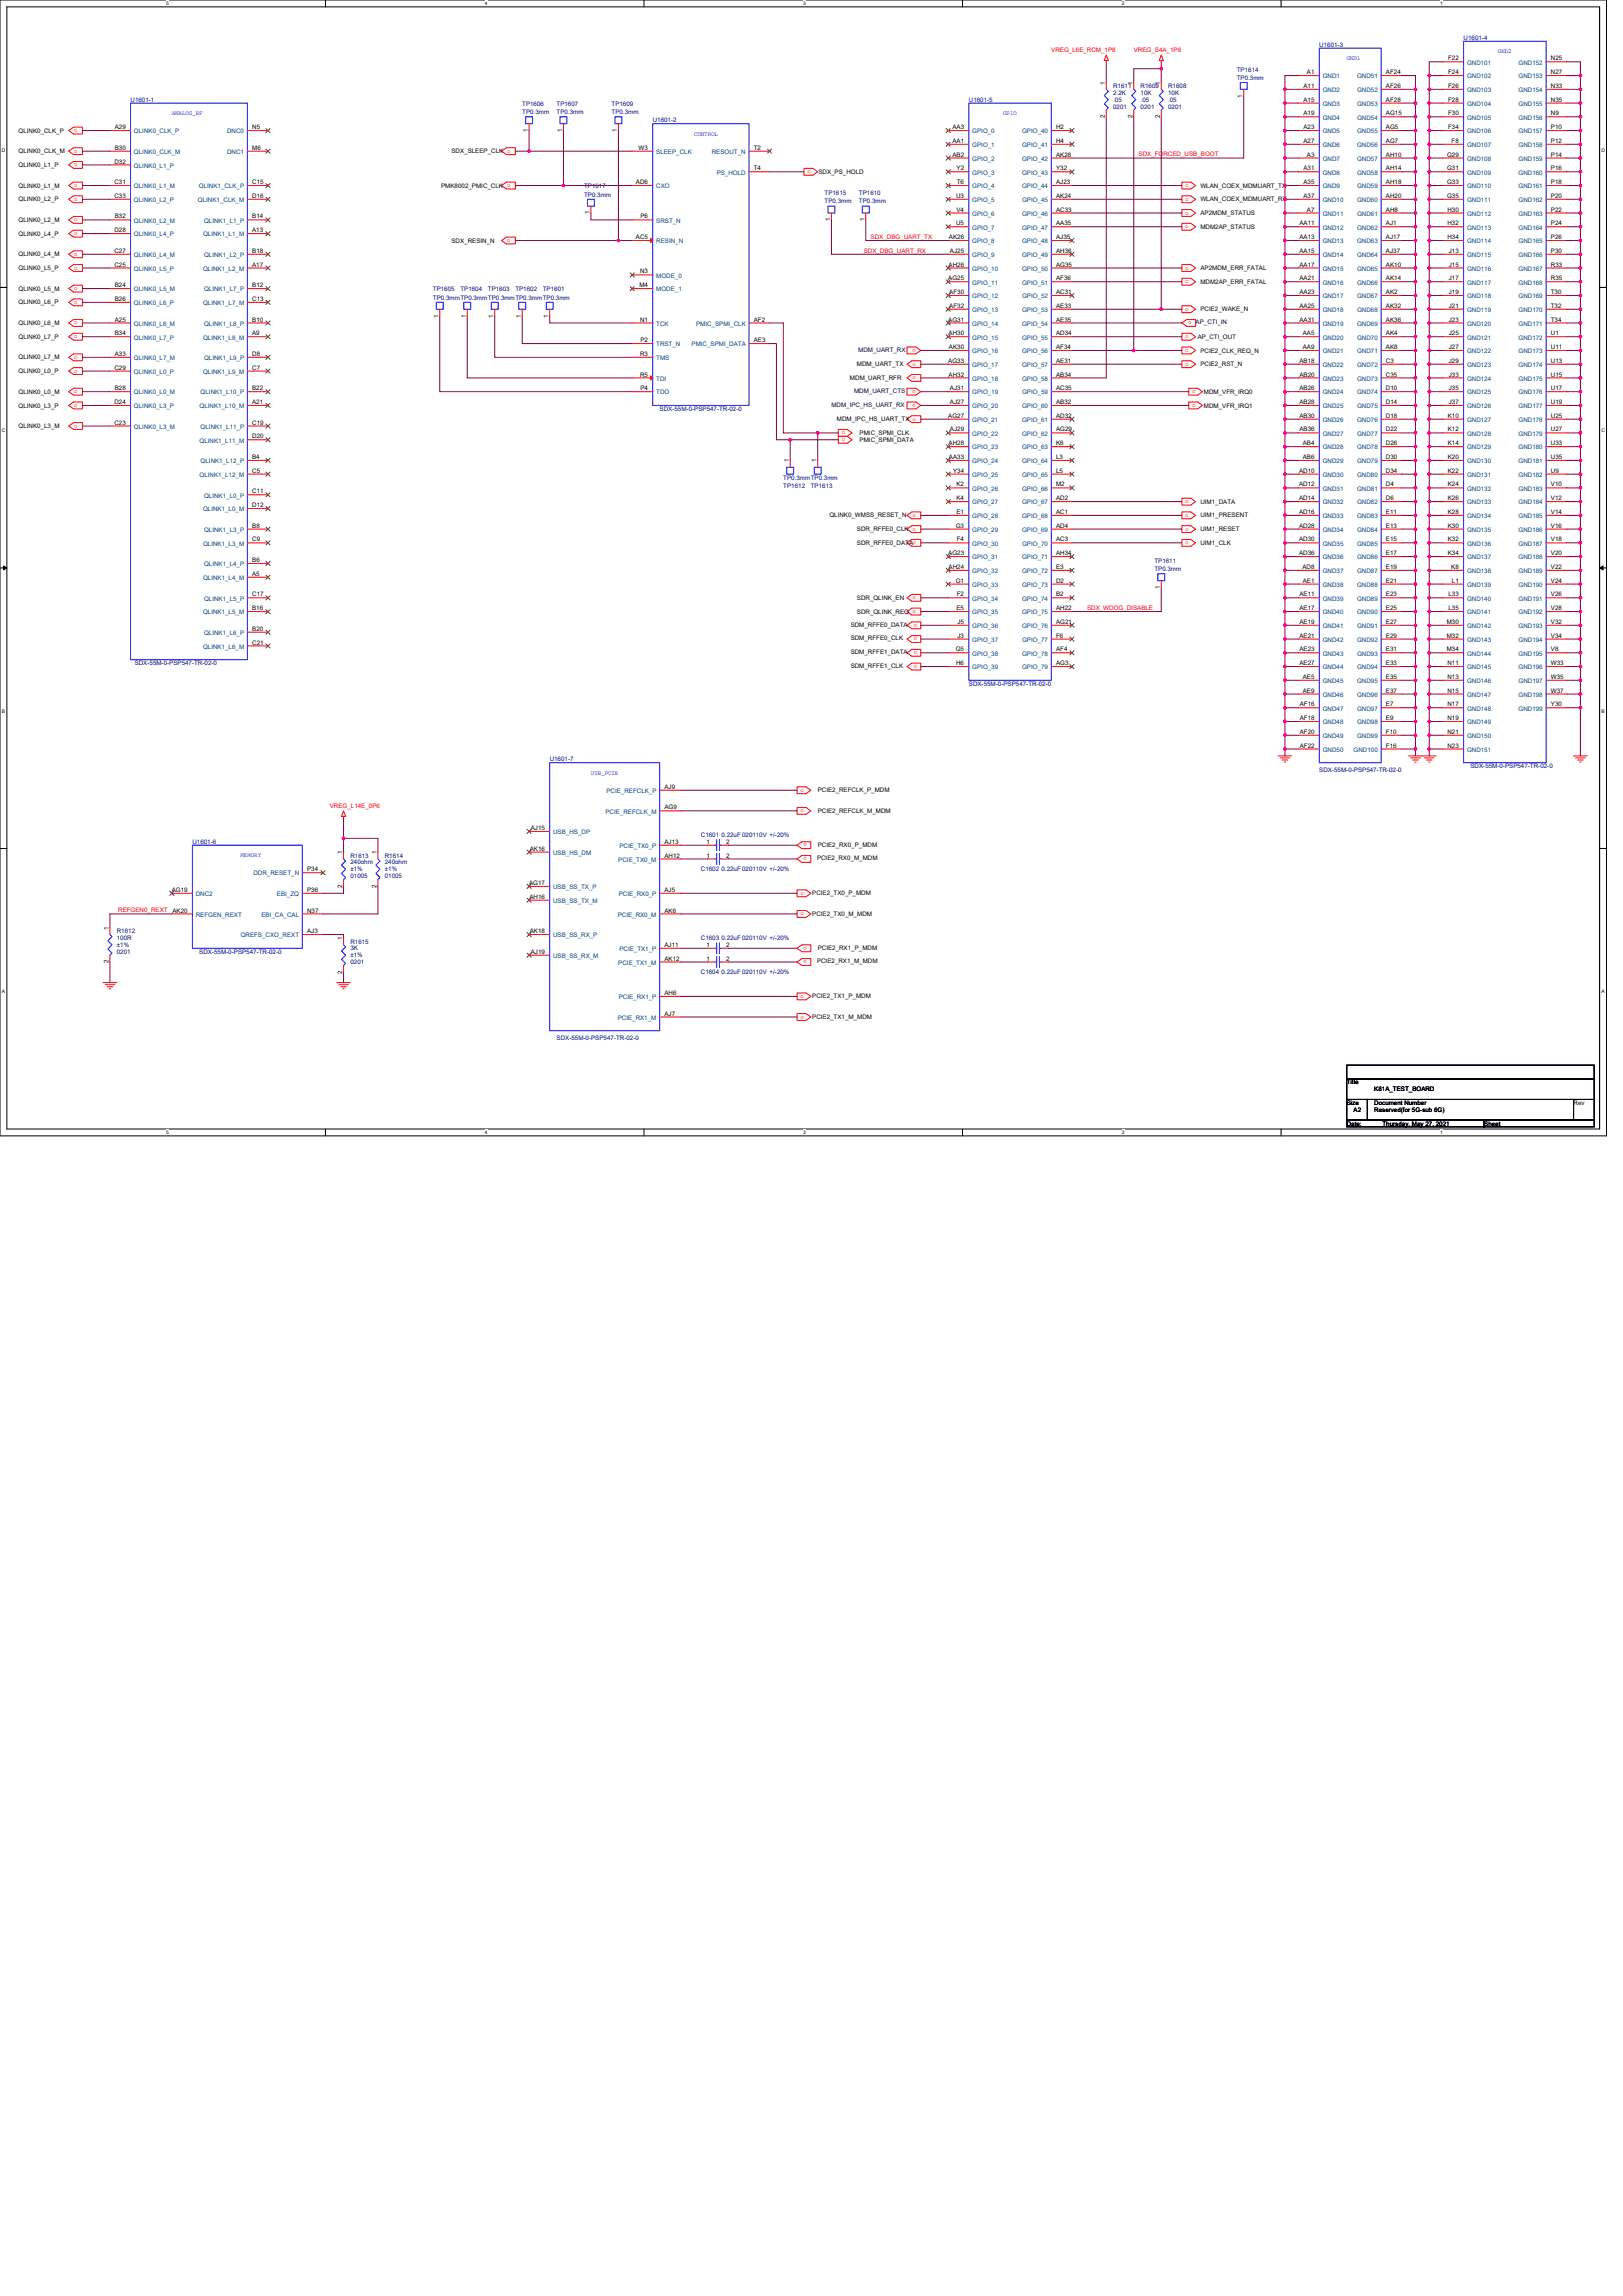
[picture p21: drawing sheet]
<svg xmlns="http://www.w3.org/2000/svg" width="210mm" height="297mm" viewBox="0 0 210 297" stroke-linecap="round" stroke-linejoin="round" font-family="sans-serif">
<defs><g id="words">
<g font-size=".8" fill="#000080">
<text x="189.4" y="5.2">U1601-4</text>
<text x="144" y="11.4">R1611</text>
<text x="147.6" y="11.4">R1609</text>
<text x="151.1" y="11.4">R1608</text>
<text x="160" y="9.3">TP1614</text>
<text x="160" y="10.3">TP0.3mm</text>
<text x="170.7" y="6.1">U1601-3</text>
<text x="16.9" y="13.2">U1601-1</text>
<text x="67.6" y="13.7">TP1606</text>
<text x="67.6" y="14.8">TP0.3mm</text>
<text x="72" y="13.7">TP1607</text>
<text x="72" y="14.8">TP0.3mm</text>
<text x="79.1" y="13.7">TP1609</text>
<text x="79.1" y="14.8">TP0.3mm</text>
<text x="84.5" y="15.8">U1601-2</text>
<text x="125.3" y="13.2">U1601-5</text>
<text x="144" y="12.3">2.2K</text>
<text x="144" y="13.2">.05</text>
<text x="144" y="14.1">0201</text>
<text x="147.6" y="12.3">10K</text>
<text x="147.6" y="13.2">.05</text>
<text x="147.6" y="14.1">0201</text>
<text x="151.1" y="12.3">10K</text>
<text x="151.1" y="13.2">.05</text>
<text x="151.1" y="14.1">0201</text>
<text x="75.6" y="24.4">TP1617</text>
<text x="75.6" y="25.4">TP0.3mm</text>
<text x="106.7" y="25.3">TP1615</text>
<text x="106.7" y="26.3">TP0.3mm</text>
<text x="111.1" y="25.3">TP1610</text>
<text x="111.1" y="26.3">TP0.3mm</text>
<text x="56" y="37.7">TP1605</text>
<text x="56" y="38.8">TP0.3mmTP0.3mmTP0.3mmTP0.3mmTP0.3mm</text>
<text x="59.6" y="37.7">TP1604</text>
<text x="63.1" y="37.7">TP1603</text>
<text x="66.7" y="37.7">TP1602</text>
<text x="70.2" y="37.7">TP1601</text>
<text x="85.3" y="53.2">SDX-55M-0-PSP547-TR-02-0</text>
<text x="101.3" y="63.1">TP1612</text>
<text x="101.3" y="62.1">TP0.3mmTP0.3mm</text>
<text x="104.9" y="63.1">TP1613</text>
<text x="149.4" y="72.8">TP1611</text>
<text x="149.4" y="73.9">TP0.3mm</text>
<text x="17.4" y="86.1">SDX-55M-0-PSP547-TR-02-0</text>
<text x="125.3" y="88.7">SDX-55M-0-PSP547-TR-02-0</text>
<text x="71.1" y="98.5">U1601-7</text>
<text x="170.7" y="99.8">SDX-55M-0-PSP547-TR-02-0</text>
<text x="190.2" y="99.4">SDX-55M-0-PSP547-TR-02-0</text>
<text x="24.9" y="109.2">U1601-6</text>
<text x="45.3" y="111">R1613</text>
<text x="45.3" y="111.8">240ohm</text>
<text x="45.3" y="112.7">±1%</text>
<text x="45.3" y="113.6">01005</text>
<text x="49.8" y="111">R1614</text>
<text x="49.8" y="111.8">240ohm</text>
<text x="49.8" y="112.7">±1%</text>
<text x="49.8" y="113.6">01005</text>
<text x="90.7" y="108.3">C1601 0.22uF 020110V +/-20%</text>
<text x="90.7" y="112.7">C1602 0.22uF 020110V +/-20%</text>
<text x="15.1" y="120.7">R1612</text>
<text x="15.1" y="121.6">100R</text>
<text x="15.1" y="122.5">±1%</text>
<text x="15.1" y="123.4">0201</text>
<text x="25.8" y="123.4">SDX-55M-0-PSP547-TR-02-0</text>
<text x="45.3" y="122.1">R1615</text>
<text x="45.3" y="123">3K</text>
<text x="45.3" y="123.8">±1%</text>
<text x="45.3" y="124.7">0201</text>
<text x="90.7" y="121.6">C1603 0.22uF 020110V +/-20%</text>
<text x="90.7" y="126.1">C1604 0.22uF 020110V +/-20%</text>
<text x="72" y="134.5">SDX-55M-0-PSP547-TR-02-0</text>
</g>
<g font-size=".8" fill="#f00">
<text x="136" y="6.8">VREG_L6E_RCM_1P8</text>
<text x="146.7" y="6.8">VREG_S4A_1P8</text>
<text x="9.6" y="17.1">o</text>
<text x="9.6" y="19.8">o</text>
<text x="9.6" y="21.5">o</text>
<text x="104.5" y="22.4">o</text>
<text x="147.3" y="20.2">SDX_FORCED_USB_BOOT</text>
<text x="9.6" y="24.2">o</text>
<text x="9.6" y="26">o</text>
<text x="9.6" y="28.6">o</text>
<text x="153.4" y="24.2">o</text>
<text x="153.4" y="27.8">o</text>
<text x="153.4" y="29.5">o</text>
<text x="153.4" y="26">o</text>
<text x="9.6" y="30.4">o</text>
<text x="9.6" y="33.1">o</text>
<text x="9.6" y="34.9">o</text>
<text x="65.6" y="31.3">o</text>
<text x="111.7" y="32.7">SDX_DBG_UART_RX</text>
<text x="112.6" y="30.9">SDX_DBG_UART_TX</text>
<text x="153.4" y="34.9">o</text>
<text x="9.6" y="37.5">o</text>
<text x="9.6" y="39.3">o</text>
<text x="9.6" y="42">o</text>
<text x="153.4" y="40.2">o</text>
<text x="153.4" y="36.6">o</text>
<text x="154.2" y="41.6" transform="rotate(-180 154.2 41.6)">o</text>
<text x="9.6" y="43.8">o</text>
<text x="9.6" y="46.4">o</text>
<text x="118.1" y="47.3">o</text>
<text x="118.5" y="45.1" transform="rotate(-180 118.5 45.1)">o</text>
<text x="153.4" y="45.5">o</text>
<text x="153.4" y="47.3">o</text>
<text x="153.4" y="43.8">o</text>
<text x="9.6" y="48.2">o</text>
<text x="9.6" y="50.9">o</text>
<text x="9.6" y="52.6">o</text>
<text x="118.1" y="49.1">o</text>
<text x="118.5" y="50.5" transform="rotate(-180 118.5 50.5)">o</text>
<text x="118.5" y="52.2" transform="rotate(-180 118.5 52.2)">o</text>
<text x="154.2" y="50.9">o</text>
<text x="154.2" y="52.6">o</text>
<text x="9.6" y="55.3">o</text>
<text x="108.9" y="56.2">o</text>
<text x="108.9" y="57.1">o</text>
<text x="153.4" y="65.1">o</text>
<text x="118.1" y="66.9">o</text>
<text x="153.4" y="66.9">o</text>
<text x="153.4" y="68.6">o</text>
<text x="153.4" y="70.4">o</text>
<text x="118.1" y="77.5">o</text>
<text x="118.7" y="80.7" transform="rotate(-180 118.7 80.7)">o</text>
<text x="118.7" y="82.5" transform="rotate(-180 118.7 82.5)">o</text>
<text x="140.6" y="78.9">SDX_WDOG_DISABLE</text>
<text x="118.7" y="86" transform="rotate(-180 118.7 86)">o</text>
<text x="118.7" y="84.2" transform="rotate(-180 118.7 84.2)">o</text>
<text x="42.7" y="104.6">VREG_L14E_0P6</text>
<text x="103.6" y="105.1">o</text>
<text x="103.6" y="102.4">o</text>
<text x="104.4" y="110.9" transform="rotate(-180 104.4 110.9)">o</text>
<text x="104.4" y="109.1" transform="rotate(-180 104.4 109.1)">o</text>
<text x="15.3" y="118">REFGEN0_REXT</text>
<text x="103.6" y="115.8">o</text>
<text x="103.6" y="118.4">o</text>
<text x="104.4" y="122.5" transform="rotate(-180 104.4 122.5)">o</text>
<text x="104.4" y="124.2" transform="rotate(-180 104.4 124.2)">o</text>
<text x="103.6" y="131.8">o</text>
<text x="103.6" y="129.1">o</text>
</g>
<g font-size=".8">
<text x="142.9" y="10.9" transform="rotate(-90 142.9 10.9)">1</text>
<text x="146.5" y="10.9" transform="rotate(-90 146.5 10.9)">1</text>
<text x="150.1" y="10.9" transform="rotate(-90 150.1 10.9)">1</text>
<text x="168.6" y="11.4">A11</text>
<text x="169.1" y="9.6">A1</text>
<text x="179.3" y="9.6">AF24</text>
<text x="179.3" y="11.4">AF26</text>
<text x="187.4" y="7.8">F22</text>
<text x="187.4" y="9.6">F24</text>
<text x="187.4" y="11.4">F26</text>
<text x="200.6" y="7.8">N25</text>
<text x="200.6" y="9.6">N27</text>
<text x="200.6" y="11.4">N33</text>
<text x="2.4" y="17.2">QLINK0_CLK_P</text>
<text x="14.8" y="16.7">A29</text>
<text x="32.6" y="16.7">N5</text>
<text x="68.3" y="17.1" transform="rotate(-90 68.3 17.1)">1</text>
<text x="72.7" y="17.1" transform="rotate(-90 72.7 17.1)">1</text>
<text x="79.8" y="17.1" transform="rotate(-90 79.8 17.1)">1</text>
<text x="123.2" y="16.7">AA3</text>
<text x="136.6" y="16.7">H2</text>
<text x="142.9" y="15.3" transform="rotate(-90 142.9 15.3)">2</text>
<text x="146.5" y="15.3" transform="rotate(-90 146.5 15.3)">2</text>
<text x="150.1" y="15.3" transform="rotate(-90 150.1 15.3)">2</text>
<text x="160.7" y="12.6" transform="rotate(-90 160.7 12.6)">1</text>
<text x="168.6" y="13.2">A15</text>
<text x="168.6" y="14.9">A19</text>
<text x="168.6" y="16.7">A23</text>
<text x="179.3" y="13.2">AF28</text>
<text x="179.3" y="14.9">AG15</text>
<text x="179.3" y="16.7">AG5</text>
<text x="187.4" y="13.2">F28</text>
<text x="187.4" y="14.9">F30</text>
<text x="187.4" y="16.7">F34</text>
<text x="200.6" y="13.2">N35</text>
<text x="200.6" y="14.9">N9</text>
<text x="200.6" y="16.7">P10</text>
<text x="2.4" y="19.8">QLINK0_CLK_M</text>
<text x="2.4" y="21.6">QLINK0_L1_P</text>
<text x="14.8" y="21.2">D32</text>
<text x="14.8" y="23.8">C31</text>
<text x="14.8" y="19.4">B30</text>
<text x="32.6" y="23.8">C15</text>
<text x="32.6" y="19.4">M6</text>
<text x="58.4" y="19.8">SDX_SLEEP_CLK o</text>
<text x="82.3" y="23.8">AD6</text>
<text x="82.6" y="19.4">W3</text>
<text x="97.5" y="22">T4</text>
<text x="97.5" y="19.4">T2</text>
<text x="105.9" y="22.5">SDX_PS_HOLD</text>
<text x="123.2" y="18.5">AA1</text>
<text x="123.2" y="20.3">AB2</text>
<text x="123.8" y="22">Y2</text>
<text x="123.8" y="23.8">T6</text>
<text x="136.6" y="18.5">H4</text>
<text x="136.6" y="20.3">AK28</text>
<text x="136.6" y="22">Y32</text>
<text x="136.6" y="23.8">AJ23</text>
<text x="168.6" y="18.5">A27</text>
<text x="168.6" y="22">A31</text>
<text x="168.6" y="23.8">A35</text>
<text x="169.1" y="20.3">A3</text>
<text x="179.3" y="18.5">AG7</text>
<text x="179.3" y="20.3">AH10</text>
<text x="179.3" y="22">AH14</text>
<text x="179.3" y="23.8">AH18</text>
<text x="187.2" y="20.3">G29</text>
<text x="187.2" y="22">G31</text>
<text x="187.2" y="23.8">G33</text>
<text x="187.8" y="18.5">F8</text>
<text x="200.6" y="18.5">P12</text>
<text x="200.6" y="20.3">P14</text>
<text x="200.6" y="22">P16</text>
<text x="200.6" y="23.8">P18</text>
<text x="2.4" y="24.3">QLINK0_L1_M</text>
<text x="2.4" y="26.1">QLINK0_L2_P</text>
<text x="2.4" y="28.7">QLINK0_L2_M</text>
<text x="14.8" y="25.6">C33</text>
<text x="14.8" y="28.3">B32</text>
<text x="32.6" y="25.6">D16</text>
<text x="32.6" y="28.3">B14</text>
<text x="57.1" y="24.3">PMK8002_PMIC_CLK o</text>
<text x="76.3" y="27.7" transform="rotate(-90 76.3 27.7)">1</text>
<text x="82.9" y="28.3">P6</text>
<text x="107.4" y="28.6" transform="rotate(-90 107.4 28.6)">1</text>
<text x="111.8" y="28.6" transform="rotate(-90 111.8 28.6)">1</text>
<text x="123.7" y="25.6">U3</text>
<text x="123.7" y="29.2">U5</text>
<text x="123.7" y="27.4">V4</text>
<text x="136.6" y="25.6">AK24</text>
<text x="136.6" y="27.4">AC33</text>
<text x="136.6" y="29.2">AA35</text>
<text x="155.3" y="24.3">WLAN_COEX_MDMUART_TX</text>
<text x="155.3" y="27.8">AP2MDM_STATUS</text>
<text x="155.3" y="29.6">MDM2AP_STATUS</text>
<text x="155.3" y="26.1">WLAN_COEX_MDMUART_RX</text>
<text x="168.1" y="29.2">AA11</text>
<text x="168.6" y="25.6">A37</text>
<text x="169.1" y="27.4">A7</text>
<text x="179.3" y="25.6">AH20</text>
<text x="179.3" y="27.4">AH8</text>
<text x="179.3" y="29.2">AJ1</text>
<text x="187.2" y="25.6">G35</text>
<text x="187.3" y="27.4">H30</text>
<text x="187.3" y="29.2">H32</text>
<text x="200.6" y="25.6">P20</text>
<text x="200.6" y="27.4">P22</text>
<text x="200.6" y="29.2">P24</text>
<text x="2.4" y="30.5">QLINK0_L4_P</text>
<text x="2.4" y="33.2">QLINK0_L4_M</text>
<text x="2.4" y="34.9">QLINK0_L5_P</text>
<text x="14.8" y="30">D28</text>
<text x="14.8" y="32.7">C27</text>
<text x="14.8" y="34.5">C25</text>
<text x="32.6" y="30">A13</text>
<text x="32.6" y="34.5">A17</text>
<text x="32.6" y="32.7">B18</text>
<text x="58.4" y="31.4">SDX_RESIN_N</text>
<text x="82.3" y="30.9">AC5</text>
<text x="82.8" y="35.4">N3</text>
<text x="122.7" y="34.5">AH26</text>
<text x="122.8" y="30.9">AK26</text>
<text x="122.9" y="32.7">AJ25</text>
<text x="136.6" y="30.9">AJ35</text>
<text x="136.6" y="32.7">AH36</text>
<text x="136.6" y="34.5">AG35</text>
<text x="155.3" y="34.9">AP2MDM_ERR_FATAL</text>
<text x="168.1" y="30.9">AA13</text>
<text x="168.1" y="32.7">AA15</text>
<text x="168.1" y="34.5">AA17</text>
<text x="179.3" y="30.9">AJ17</text>
<text x="179.3" y="32.7">AJ37</text>
<text x="179.3" y="34.5">AK10</text>
<text x="187.3" y="30.9">H34</text>
<text x="187.4" y="32.7">J13</text>
<text x="187.4" y="34.5">J15</text>
<text x="200.6" y="30.9">P26</text>
<text x="200.6" y="32.7">P30</text>
<text x="200.6" y="34.5">R33</text>
<text x="2.4" y="37.6">QLINK0_L5_M</text>
<text x="2.4" y="39.4">QLINK0_L6_P</text>
<text x="14.8" y="37.2">B24</text>
<text x="14.8" y="38.9">B26</text>
<text x="14.8" y="41.6">A25</text>
<text x="32.6" y="38.9">C13</text>
<text x="32.6" y="37.2">B12</text>
<text x="32.6" y="41.6">B10</text>
<text x="56.7" y="41.1" transform="rotate(-90 56.7 41.1)">1</text>
<text x="60.3" y="41.1" transform="rotate(-90 60.3 41.1)">1</text>
<text x="63.8" y="41.1" transform="rotate(-90 63.8 41.1)">1</text>
<text x="67.4" y="41.1" transform="rotate(-90 67.4 41.1)">1</text>
<text x="70.9" y="41.1" transform="rotate(-90 70.9 41.1)">1</text>
<text x="82.7" y="37.2">M4</text>
<text x="82.8" y="41.6">N1</text>
<text x="97.5" y="41.6">AF2</text>
<text x="122.7" y="36.3">AG25</text>
<text x="122.7" y="41.6">AG31</text>
<text x="122.8" y="38">AF30</text>
<text x="122.8" y="39.8">AF32</text>
<text x="136.6" y="36.3">AF36</text>
<text x="136.6" y="38">AC31</text>
<text x="136.6" y="39.8">AE33</text>
<text x="136.6" y="41.6">AE35</text>
<text x="155.3" y="40.3">PCIE2_WAKE_N</text>
<text x="155.3" y="36.7">MDM2AP_ERR_FATAL</text>
<text x="168.1" y="36.3">AA21</text>
<text x="168.1" y="38">AA23</text>
<text x="168.1" y="39.8">AA25</text>
<text x="168.1" y="41.6">AA31</text>
<text x="179.3" y="36.3">AK14</text>
<text x="179.3" y="38">AK2</text>
<text x="179.3" y="39.8">AK32</text>
<text x="179.3" y="41.6">AK36</text>
<text x="187.4" y="36.3">J17</text>
<text x="187.4" y="38">J19</text>
<text x="187.4" y="39.8">J21</text>
<text x="187.4" y="41.6">J23</text>
<text x="200.6" y="36.3">R35</text>
<text x="200.6" y="38">T30</text>
<text x="200.6" y="39.8">T32</text>
<text x="200.6" y="41.6">T34</text>
<text x="2.4" y="42.1">QLINK0_L6_M</text>
<text x="2.4" y="43.8">QLINK0_L7_P</text>
<text x="2.4" y="46.5">QLINK0_L7_M</text>
<text x="14.8" y="47.8">C29</text>
<text x="14.8" y="43.4">B34</text>
<text x="14.8" y="46">A33</text>
<text x="32.6" y="43.4">A9</text>
<text x="32.6" y="47.8">C7</text>
<text x="32.6" y="46">D8</text>
<text x="82.8" y="46">R3</text>
<text x="82.9" y="44.3">P2</text>
<text x="97.5" y="44.3">AE3</text>
<text x="110.9" y="47.4">MDM_UART_TX</text>
<text x="122.7" y="46.9">AG33</text>
<text x="122.7" y="43.4">AH30</text>
<text x="122.8" y="45.2">AK30</text>
<text x="136.6" y="43.4">AD34</text>
<text x="136.6" y="45.2">AF34</text>
<text x="136.6" y="46.9">AE31</text>
<text x="155" y="43.8">AP_CTI_OUT</text>
<text x="155.3" y="45.6">PCIE2_CLK_REQ_N</text>
<text x="155.3" y="47.4">PCIE2_RST_N</text>
<text x="168.1" y="46.9">AB18</text>
<text x="168.6" y="43.4">AA5</text>
<text x="168.6" y="45.2">AA9</text>
<text x="179.3" y="43.4">AK4</text>
<text x="179.3" y="45.2">AK8</text>
<text x="179.3" y="46.9">C3</text>
<text x="187.4" y="43.4">J25</text>
<text x="187.4" y="45.2">J27</text>
<text x="187.4" y="46.9">J29</text>
<text x="200.6" y="43.4">U1</text>
<text x="200.6" y="45.2">U11</text>
<text x="200.6" y="46.9">U13</text>
<text x="2.4" y="48.3">QLINK0_L0_P</text>
<text x="2.4" y="50.9">QLINK0_L0_M</text>
<text x="2.4" y="52.7">QLINK0_L3_P</text>
<text x="14.8" y="52.3">D24</text>
<text x="14.8" y="50.5">B28</text>
<text x="32.6" y="50.5">B22</text>
<text x="32.6" y="52.3">A21</text>
<text x="82.8" y="48.7">R5</text>
<text x="82.9" y="50.5">P4</text>
<text x="110" y="49.2">MDM_UART_RFR</text>
<text x="122.7" y="48.7">AH32</text>
<text x="122.9" y="50.5">AJ31</text>
<text x="122.9" y="52.3">AJ27</text>
<text x="136.6" y="48.7">AB34</text>
<text x="136.6" y="50.5">AC35</text>
<text x="136.6" y="52.3">AB32</text>
<text x="155.8" y="50.9">MDM_VFR_IRQ0</text>
<text x="155.8" y="52.7">MDM_VFR_IRQ1</text>
<text x="168.1" y="48.7">AB20</text>
<text x="168.1" y="50.5">AB26</text>
<text x="168.1" y="52.3">AB28</text>
<text x="179.3" y="48.7">C35</text>
<text x="179.3" y="50.5">D10</text>
<text x="179.3" y="52.3">D14</text>
<text x="187.4" y="48.7">J33</text>
<text x="187.4" y="50.5">J35</text>
<text x="187.4" y="52.3">J37</text>
<text x="200.6" y="48.7">U15</text>
<text x="200.6" y="50.5">U17</text>
<text x="200.6" y="52.3">U19</text>
<text x="2.4" y="55.4">QLINK0_L3_M</text>
<text x="14.8" y="54.9">C23</text>
<text x="32.6" y="54.9">C19</text>
<text x="32.6" y="59.4">B4</text>
<text x="32.6" y="56.7">D20</text>
<text x="102.1" y="59.8" transform="rotate(-90 102.1 59.8)">1</text>
<text x="105.6" y="59.8" transform="rotate(-90 105.6 59.8)">1</text>
<text x="108.3" y="54.5">MDM_IPC_HS_UART_TX o</text>
<text x="111.2" y="56.3">PMIC_SPMI_CLK</text>
<text x="111.2" y="57.2">PMIC_SPMI_DATA</text>
<text x="122.7" y="54">AG27</text>
<text x="122.7" y="57.6">AH28</text>
<text x="122.8" y="59.4">AA33</text>
<text x="122.9" y="55.8">AJ29</text>
<text x="136.6" y="54">AD32</text>
<text x="136.6" y="55.8">AG29</text>
<text x="136.6" y="57.6">K6</text>
<text x="136.6" y="59.4">L3</text>
<text x="168.1" y="54">AB30</text>
<text x="168.1" y="55.8">AB36</text>
<text x="168.6" y="57.6">AB4</text>
<text x="168.6" y="59.4">AB6</text>
<text x="179.3" y="54">D18</text>
<text x="179.3" y="55.8">D22</text>
<text x="179.3" y="57.6">D26</text>
<text x="179.3" y="59.4">D30</text>
<text x="187.3" y="54">K10</text>
<text x="187.3" y="55.8">K12</text>
<text x="187.3" y="57.6">K14</text>
<text x="187.3" y="59.4">K20</text>
<text x="200.6" y="54">U25</text>
<text x="200.6" y="55.8">U27</text>
<text x="200.6" y="57.6">U33</text>
<text x="200.6" y="59.4">U35</text>
<text x="32.6" y="65.6">D12</text>
<text x="32.6" y="61.2">C5</text>
<text x="32.6" y="63.8">C11</text>
<text x="123.3" y="61.2">Y34</text>
<text x="123.7" y="62.9">K2</text>
<text x="123.7" y="64.7">K4</text>
<text x="136.6" y="61.2">L5</text>
<text x="136.6" y="62.9">M2</text>
<text x="136.6" y="64.7">AD2</text>
<text x="155.3" y="65.2">UIM1_DATA</text>
<text x="168.1" y="61.2">AD10</text>
<text x="168.1" y="62.9">AD12</text>
<text x="168.1" y="64.7">AD14</text>
<text x="179.3" y="61.2">D34</text>
<text x="179.3" y="62.9">D4</text>
<text x="179.3" y="64.7">D6</text>
<text x="187.3" y="61.2">K22</text>
<text x="187.3" y="62.9">K24</text>
<text x="187.3" y="64.7">K26</text>
<text x="200.6" y="61.2">U9</text>
<text x="200.6" y="62.9">V10</text>
<text x="200.6" y="64.7">V12</text>
<text x="32.6" y="70">C9</text>
<text x="32.6" y="68.3">B8</text>
<text x="107.3" y="66.9">QLINK0_WMSS_RESET_N</text>
<text x="110.9" y="68.7">SDR_RFFE0_CLK o</text>
<text x="110.9" y="70.5">SDR_RFFE0_DATAo</text>
<text x="122.7" y="71.8">AG23</text>
<text x="123.7" y="68.3">G3</text>
<text x="123.7" y="66.5">E1</text>
<text x="123.8" y="70">F4</text>
<text x="136.6" y="66.5">AC1</text>
<text x="136.6" y="68.3">AD4</text>
<text x="136.6" y="70">AC3</text>
<text x="136.6" y="71.8">AH34</text>
<text x="155.3" y="66.9">UIM1_PRESENT</text>
<text x="155.3" y="68.7">UIM1_RESET</text>
<text x="155.3" y="70.5">UIM1_CLK</text>
<text x="168.1" y="66.5">AD16</text>
<text x="168.1" y="68.3">AD28</text>
<text x="168.1" y="70">AD30</text>
<text x="168.1" y="71.8">AD36</text>
<text x="179.3" y="66.5">E11</text>
<text x="179.3" y="68.3">E13</text>
<text x="179.3" y="70">E15</text>
<text x="179.3" y="71.8">E17</text>
<text x="187.3" y="66.5">K28</text>
<text x="187.3" y="68.3">K30</text>
<text x="187.3" y="70">K32</text>
<text x="187.3" y="71.8">K34</text>
<text x="200.6" y="66.5">V14</text>
<text x="200.6" y="68.3">V16</text>
<text x="200.6" y="70">V18</text>
<text x="200.6" y="71.8">V20</text>
<text x="32.6" y="74.5">A5</text>
<text x="32.6" y="72.7">B6</text>
<text x="32.6" y="77.2">C17</text>
<text x="110.9" y="77.6">SDR_QLINK_EN</text>
<text x="122.7" y="73.6">AH24</text>
<text x="123.7" y="75.4">G1</text>
<text x="123.8" y="77.2">F2</text>
<text x="136.6" y="73.6">E3</text>
<text x="136.6" y="75.4">D2</text>
<text x="136.6" y="77.2">B2</text>
<text x="150.1" y="76.2" transform="rotate(-90 150.1 76.2)">1</text>
<text x="168.1" y="77.2">AE11</text>
<text x="168.5" y="73.6">AD8</text>
<text x="168.6" y="75.4">AE1</text>
<text x="179.3" y="73.6">E19</text>
<text x="179.3" y="75.4">E21</text>
<text x="179.3" y="77.2">E23</text>
<text x="187.4" y="77.2">L33</text>
<text x="187.8" y="73.6">K8</text>
<text x="187.8" y="75.4">L1</text>
<text x="200.6" y="73.6">V22</text>
<text x="200.6" y="75.4">V24</text>
<text x="200.6" y="77.2">V26</text>
<text x="32.6" y="78.9">B16</text>
<text x="32.6" y="83.4">C21</text>
<text x="32.6" y="81.6">B20</text>
<text x="110.1" y="81.1">SDM_RFFE0_DATA</text>
<text x="110.1" y="82.9">SDM_RFFE0_CLK</text>
<text x="110.9" y="79.4">SDR_QLINK_REQ o</text>
<text x="123.7" y="78.9">E5</text>
<text x="123.9" y="80.7">J5</text>
<text x="123.9" y="82.5">J3</text>
<text x="136.6" y="78.9">AH22</text>
<text x="136.6" y="80.7">AG21</text>
<text x="136.6" y="82.5">F6</text>
<text x="168.1" y="78.9">AE17</text>
<text x="168.1" y="80.7">AE19</text>
<text x="168.1" y="82.5">AE21</text>
<text x="179.3" y="78.9">E25</text>
<text x="179.3" y="80.7">E27</text>
<text x="179.3" y="82.5">E29</text>
<text x="187.2" y="80.7">M30</text>
<text x="187.2" y="82.5">M32</text>
<text x="187.4" y="78.9">L35</text>
<text x="200.6" y="78.9">V28</text>
<text x="200.6" y="80.7">V32</text>
<text x="200.6" y="82.5">V34</text>
<text x="110.1" y="86.4">SDM_RFFE1_CLK</text>
<text x="110.1" y="84.6">SDM_RFFE1_DATA</text>
<text x="123.7" y="84.3">G5</text>
<text x="123.7" y="86">H6</text>
<text x="136.6" y="84.3">AF4</text>
<text x="136.6" y="86">AG3</text>
<text x="168.1" y="84.3">AE23</text>
<text x="168.1" y="86">AE27</text>
<text x="168.6" y="87.8">AE5</text>
<text x="168.6" y="89.6">AE9</text>
<text x="179.3" y="84.3">E31</text>
<text x="179.3" y="86">E33</text>
<text x="179.3" y="87.8">E35</text>
<text x="179.3" y="89.6">E37</text>
<text x="187.2" y="84.3">M34</text>
<text x="187.3" y="86">N11</text>
<text x="187.3" y="87.8">N13</text>
<text x="187.3" y="89.6">N15</text>
<text x="200.6" y="84.3">V8</text>
<text x="200.6" y="86">W33</text>
<text x="200.6" y="87.8">W35</text>
<text x="200.6" y="89.6">W37</text>
<text x="168.2" y="91.4">AF16</text>
<text x="168.2" y="93.2">AF18</text>
<text x="168.2" y="94.9">AF20</text>
<text x="179.3" y="91.4">E7</text>
<text x="179.3" y="93.2">E9</text>
<text x="179.3" y="94.9">F10</text>
<text x="187.3" y="91.4">N17</text>
<text x="187.3" y="93.2">N19</text>
<text x="187.3" y="94.9">N21</text>
<text x="200.6" y="91.4">Y30</text>
<text x="168.2" y="96.7">AF22</text>
<text x="179.3" y="96.7">F16</text>
<text x="187.3" y="96.7">N23</text>
<text x="68.7" y="107.4">AJ15</text>
<text x="86" y="104.7">AG9</text>
<text x="86" y="102.1">AJ9</text>
<text x="105.8" y="105.2">PCIE2_REFCLK_M_MDM</text>
<text x="105.8" y="102.5">PCIE2_REFCLK_P_MDM</text>
<text x="39.7" y="112.7">P34</text>
<text x="44.3" y="110.5" transform="rotate(-90 44.3 110.5)">1</text>
<text x="48.7" y="110.5" transform="rotate(-90 48.7 110.5)">1</text>
<text x="68.5" y="110.1">AK16</text>
<text x="86" y="110.9">AH12</text>
<text x="86" y="109.2">AJ13</text>
<text x="91.4" y="109.2">1</text>
<text x="91.4" y="110.9">1</text>
<text x="94" y="109.2">2</text>
<text x="94" y="110.9">2</text>
<text x="105.7" y="111.3">PCIE2_RX0_M_MDM</text>
<text x="105.8" y="109.5">PCIE2_RX0_P_MDM</text>
<text x="22.2" y="115.4">AG19</text>
<text x="22.3" y="118.1">AK20</text>
<text x="39.7" y="115.4">P36</text>
<text x="39.7" y="118.1">N37</text>
<text x="44.3" y="114.9" transform="rotate(-90 44.3 114.9)">2</text>
<text x="48.7" y="114.9" transform="rotate(-90 48.7 114.9)">2</text>
<text x="68.5" y="114.5">AG17</text>
<text x="68.5" y="116.3">AH16</text>
<text x="86" y="115.4">AJ5</text>
<text x="86" y="118.1">AK6</text>
<text x="105.1" y="115.8">PCIE2_TX0_P_MDM</text>
<text x="105.1" y="118.5">PCIE2_TX0_M_MDM</text>
<text x="14" y="124.6" transform="rotate(-90 14 124.6)">2</text>
<text x="14" y="120.3" transform="rotate(-90 14 120.3)">1</text>
<text x="39.7" y="120.7">AJ3</text>
<text x="44.3" y="126" transform="rotate(-90 44.3 126)">2</text>
<text x="44.3" y="121.6" transform="rotate(-90 44.3 121.6)">1</text>
<text x="68.5" y="120.7">AK18</text>
<text x="68.7" y="123.4">AJ19</text>
<text x="86" y="124.3">AK12</text>
<text x="86" y="122.5">AJ11</text>
<text x="91.4" y="124.3">1</text>
<text x="91.4" y="122.5">1</text>
<text x="94" y="124.3">2</text>
<text x="94" y="122.5">2</text>
<text x="105.7" y="124.6">PCIE2_RX1_M_MDM</text>
<text x="105.8" y="122.9">PCIE2_RX1_P_MDM</text>
<text x="86" y="128.7">AH6</text>
<text x="86" y="131.4">AJ7</text>
<text x="105.1" y="131.8">PCIE2_TX1_M_MDM</text>
<text x="105.1" y="129.2">PCIE2_TX1_P_MDM</text>
<text x="174.2" y="140.3">Title</text>
<text x="174.2" y="143">Size</text>
<text x="175.1" y="143.8">A2</text>
<text x="177.8" y="143">Document Number</text>
<text x="177.8" y="143.8">Reserved(for 5G-sub 6G)</text>
<text x="177.8" y="141.2">K81A_TEST_BOARD</text>
<text x="203.6" y="143">Rev</text>
<text x="174.2" y="145.6">Date:</text>
<text x="178.9" y="145.6">Thursday, May 27, 2021</text>
<text x="192" y="145.6">Sheet</text>
</g>
<g font-size=".8" fill="#004080">
<text x="171.1" y="10.1">GND1</text>
<text x="171.1" y="11.9">GND2</text>
<text x="175.6" y="10.1">GND51</text>
<text x="175.6" y="11.9">GND52</text>
<text x="189.8" y="8.4">GND101</text>
<text x="189.8" y="10.1">GND102</text>
<text x="189.8" y="11.9">GND103</text>
<text x="196.5" y="8.4">GND152</text>
<text x="196.5" y="10.1">GND153</text>
<text x="196.5" y="11.9">GND154</text>
<text x="17.3" y="17.3">QLINK0_CLK_P</text>
<text x="29.4" y="17.3">DNC0</text>
<text x="125.8" y="17.3">GPIO_0</text>
<text x="132.2" y="17.3">GPIO_40</text>
<text x="171.1" y="13.7">GND3</text>
<text x="171.1" y="15.5">GND4</text>
<text x="171.1" y="17.3">GND5</text>
<text x="175.6" y="13.7">GND53</text>
<text x="175.6" y="15.5">GND54</text>
<text x="175.6" y="17.3">GND55</text>
<text x="189.8" y="13.7">GND104</text>
<text x="189.8" y="15.5">GND105</text>
<text x="189.8" y="17.3">GND106</text>
<text x="196.5" y="13.7">GND155</text>
<text x="196.5" y="15.5">GND156</text>
<text x="196.5" y="17.3">GND157</text>
<text x="17.3" y="19.9">QLINK0_CLK_M</text>
<text x="17.3" y="21.7">QLINK0_L1_P</text>
<text x="29.4" y="19.9">DNC1</text>
<text x="84.9" y="19.9">SLEEP_CLK</text>
<text x="92.1" y="19.9">RESOUT_N</text>
<text x="92.7" y="22.6">PS_HOLD</text>
<text x="125.8" y="19">GPIO_1</text>
<text x="125.8" y="20.8">GPIO_2</text>
<text x="125.8" y="22.6">GPIO_3</text>
<text x="132.2" y="19">GPIO_41</text>
<text x="132.2" y="20.8">GPIO_42</text>
<text x="132.2" y="22.6">GPIO_43</text>
<text x="171.1" y="19">GND6</text>
<text x="171.1" y="20.8">GND7</text>
<text x="171.1" y="22.6">GND8</text>
<text x="175.6" y="19">GND56</text>
<text x="175.6" y="20.8">GND57</text>
<text x="175.6" y="22.6">GND58</text>
<text x="189.8" y="19">GND107</text>
<text x="189.8" y="20.8">GND108</text>
<text x="189.8" y="22.6">GND109</text>
<text x="196.5" y="19">GND158</text>
<text x="196.5" y="20.8">GND159</text>
<text x="196.5" y="22.6">GND160</text>
<text x="17.3" y="24.4">QLINK0_L1_M</text>
<text x="17.3" y="26.1">QLINK0_L2_P</text>
<text x="17.3" y="28.8">QLINK0_L2_M</text>
<text x="25.6" y="26.1">QLINK1_CLK_M</text>
<text x="25.7" y="24.4">QLINK1_CLK_P</text>
<text x="26.4" y="28.8">QLINK1_L1_P</text>
<text x="84.9" y="24.4">CXO</text>
<text x="84.9" y="28.8">SRST_N</text>
<text x="125.8" y="24.4">GPIO_4</text>
<text x="125.8" y="26.1">GPIO_5</text>
<text x="125.8" y="27.9">GPIO_6</text>
<text x="125.8" y="29.7">GPIO_7</text>
<text x="132.2" y="24.4">GPIO_44</text>
<text x="132.2" y="26.1">GPIO_45</text>
<text x="132.2" y="27.9">GPIO_46</text>
<text x="132.2" y="29.7">GPIO_47</text>
<text x="171.1" y="24.4">GND9</text>
<text x="171.1" y="26.1">GND10</text>
<text x="171.1" y="27.9">GND11</text>
<text x="171.1" y="29.7">GND12</text>
<text x="175.6" y="24.4">GND59</text>
<text x="175.6" y="26.1">GND60</text>
<text x="175.6" y="27.9">GND61</text>
<text x="175.6" y="29.7">GND62</text>
<text x="189.8" y="24.4">GND110</text>
<text x="189.8" y="26.1">GND111</text>
<text x="189.8" y="27.9">GND112</text>
<text x="189.8" y="29.7">GND113</text>
<text x="196.5" y="24.4">GND161</text>
<text x="196.5" y="26.1">GND162</text>
<text x="196.5" y="27.9">GND163</text>
<text x="196.5" y="29.7">GND164</text>
<text x="17.3" y="30.6">QLINK0_L4_P</text>
<text x="17.3" y="33.3">QLINK0_L4_M</text>
<text x="17.3" y="35">QLINK0_L5_P</text>
<text x="26.3" y="30.6">QLINK1_L1_M</text>
<text x="26.3" y="35">QLINK1_L2_M</text>
<text x="26.4" y="33.3">QLINK1_L2_P</text>
<text x="84.9" y="31.5">RESIN_N</text>
<text x="84.9" y="35.9">MODE_0</text>
<text x="125.8" y="31.5">GPIO_8</text>
<text x="125.8" y="33.3">GPIO_9</text>
<text x="125.8" y="35">GPIO_10</text>
<text x="132.2" y="31.5">GPIO_48</text>
<text x="132.2" y="33.3">GPIO_49</text>
<text x="132.2" y="35">GPIO_50</text>
<text x="171.1" y="31.5">GND13</text>
<text x="171.1" y="33.3">GND14</text>
<text x="171.1" y="35">GND15</text>
<text x="175.6" y="31.5">GND63</text>
<text x="175.6" y="33.3">GND64</text>
<text x="175.6" y="35">GND65</text>
<text x="189.8" y="31.5">GND114</text>
<text x="189.8" y="33.3">GND115</text>
<text x="189.8" y="35">GND116</text>
<text x="196.5" y="31.5">GND165</text>
<text x="196.5" y="33.3">GND166</text>
<text x="196.5" y="35">GND167</text>
<text x="17.3" y="37.7">QLINK0_L5_M</text>
<text x="17.3" y="39.5">QLINK0_L6_P</text>
<text x="26.3" y="39.5">QLINK1_L7_M</text>
<text x="26.4" y="37.7">QLINK1_L7_P</text>
<text x="84.9" y="37.7">MODE_1</text>
<text x="125.8" y="36.8">GPIO_11</text>
<text x="125.8" y="38.6">GPIO_12</text>
<text x="125.8" y="40.4">GPIO_13</text>
<text x="132.2" y="36.8">GPIO_51</text>
<text x="132.2" y="38.6">GPIO_52</text>
<text x="132.2" y="40.4">GPIO_53</text>
<text x="171.1" y="36.8">GND16</text>
<text x="171.1" y="38.6">GND17</text>
<text x="171.1" y="40.4">GND18</text>
<text x="175.6" y="36.8">GND66</text>
<text x="175.6" y="38.6">GND67</text>
<text x="175.6" y="40.4">GND68</text>
<text x="189.8" y="36.8">GND117</text>
<text x="189.8" y="38.6">GND118</text>
<text x="189.8" y="40.4">GND119</text>
<text x="196.5" y="36.8">GND168</text>
<text x="196.5" y="38.6">GND169</text>
<text x="196.5" y="40.4">GND170</text>
<text x="17.3" y="42.1">QLINK0_L6_M</text>
<text x="17.3" y="43.9">QLINK0_L7_P</text>
<text x="17.3" y="46.6">QLINK0_L7_M</text>
<text x="26.3" y="43.9">QLINK1_L8_M</text>
<text x="26.4" y="42.1">QLINK1_L8_P</text>
<text x="26.4" y="46.6">QLINK1_L9_P</text>
<text x="84.9" y="42.1">TCK</text>
<text x="84.9" y="44.8">TRST_N</text>
<text x="84.9" y="46.6">TMS</text>
<text x="89.5" y="44.8">PMIC_SPMI_DATA</text>
<text x="90.1" y="42.1">PMIC_SPMI_CLK</text>
<text x="125.8" y="42.1">GPIO_14</text>
<text x="125.8" y="43.9">GPIO_15</text>
<text x="125.8" y="45.7">GPIO_16</text>
<text x="125.8" y="47.5">GPIO_17</text>
<text x="132.2" y="42.1">GPIO_54</text>
<text x="132.2" y="43.9">GPIO_55</text>
<text x="132.2" y="45.7">GPIO_56</text>
<text x="132.2" y="47.5">GPIO_57</text>
<text x="171.1" y="42.1">GND19</text>
<text x="171.1" y="43.9">GND20</text>
<text x="171.1" y="45.7">GND21</text>
<text x="171.1" y="47.5">GND22</text>
<text x="175.6" y="42.1">GND69</text>
<text x="175.6" y="43.9">GND70</text>
<text x="175.6" y="45.7">GND71</text>
<text x="175.6" y="47.5">GND72</text>
<text x="189.8" y="42.1">GND120</text>
<text x="189.8" y="43.9">GND121</text>
<text x="189.8" y="45.7">GND122</text>
<text x="189.8" y="47.5">GND123</text>
<text x="196.5" y="42.1">GND171</text>
<text x="196.5" y="43.9">GND172</text>
<text x="196.5" y="45.7">GND173</text>
<text x="196.5" y="47.5">GND174</text>
<text x="17.3" y="48.4">QLINK0_L0_P</text>
<text x="17.3" y="51">QLINK0_L0_M</text>
<text x="17.3" y="52.8">QLINK0_L3_P</text>
<text x="25.8" y="52.8">QLINK1_L10_M</text>
<text x="26" y="51">QLINK1_L10_P</text>
<text x="26.3" y="48.4">QLINK1_L9_M</text>
<text x="84.9" y="49.3">TDI</text>
<text x="84.9" y="51">TDO</text>
<text x="125.8" y="49.3">GPIO_18</text>
<text x="125.8" y="51">GPIO_19</text>
<text x="125.8" y="52.8">GPIO_20</text>
<text x="132.2" y="49.3">GPIO_58</text>
<text x="132.2" y="51">GPIO_59</text>
<text x="132.2" y="52.8">GPIO_60</text>
<text x="171.1" y="49.3">GND23</text>
<text x="171.1" y="51">GND24</text>
<text x="171.1" y="52.8">GND25</text>
<text x="175.6" y="49.3">GND73</text>
<text x="175.6" y="51">GND74</text>
<text x="175.6" y="52.8">GND75</text>
<text x="189.8" y="49.3">GND124</text>
<text x="189.8" y="51">GND125</text>
<text x="189.8" y="52.8">GND126</text>
<text x="196.5" y="49.3">GND175</text>
<text x="196.5" y="51">GND176</text>
<text x="196.5" y="52.8">GND177</text>
<text x="17.3" y="55.5">QLINK0_L3_M</text>
<text x="25.8" y="57.3">QLINK1_L11_M</text>
<text x="26" y="55.5">QLINK1_L11_P</text>
<text x="26" y="59.9">QLINK1_L12_P</text>
<text x="125.8" y="54.6">GPIO_21</text>
<text x="125.8" y="56.4">GPIO_22</text>
<text x="125.8" y="58.1">GPIO_23</text>
<text x="125.8" y="59.9">GPIO_24</text>
<text x="132.2" y="54.6">GPIO_61</text>
<text x="132.2" y="56.4">GPIO_62</text>
<text x="132.2" y="58.1">GPIO_63</text>
<text x="132.2" y="59.9">GPIO_64</text>
<text x="171.1" y="54.6">GND26</text>
<text x="171.1" y="56.4">GND27</text>
<text x="171.1" y="58.1">GND28</text>
<text x="171.1" y="59.9">GND29</text>
<text x="175.6" y="54.6">GND76</text>
<text x="175.6" y="56.4">GND77</text>
<text x="175.6" y="58.1">GND78</text>
<text x="175.6" y="59.9">GND79</text>
<text x="189.8" y="54.6">GND127</text>
<text x="189.8" y="56.4">GND128</text>
<text x="189.8" y="58.1">GND129</text>
<text x="189.8" y="59.9">GND130</text>
<text x="196.5" y="54.6">GND178</text>
<text x="196.5" y="56.4">GND179</text>
<text x="196.5" y="58.1">GND180</text>
<text x="196.5" y="59.9">GND181</text>
<text x="25.8" y="61.7">QLINK1_L12_M</text>
<text x="26.4" y="64.4">QLINK1_L0_P</text>
<text x="125.8" y="61.7">GPIO_25</text>
<text x="125.8" y="63.5">GPIO_26</text>
<text x="125.8" y="65.3">GPIO_27</text>
<text x="132.2" y="61.7">GPIO_65</text>
<text x="132.2" y="63.5">GPIO_66</text>
<text x="132.2" y="65.3">GPIO_67</text>
<text x="171.1" y="61.7">GND30</text>
<text x="171.1" y="63.5">GND31</text>
<text x="171.1" y="65.3">GND32</text>
<text x="175.6" y="61.7">GND80</text>
<text x="175.6" y="63.5">GND81</text>
<text x="175.6" y="65.3">GND82</text>
<text x="189.8" y="61.7">GND131</text>
<text x="189.8" y="63.5">GND132</text>
<text x="189.8" y="65.3">GND133</text>
<text x="196.5" y="61.7">GND182</text>
<text x="196.5" y="63.5">GND183</text>
<text x="196.5" y="65.3">GND184</text>
<text x="26.3" y="66.1">QLINK1_L0_M</text>
<text x="26.3" y="70.6">QLINK1_L3_M</text>
<text x="26.4" y="68.8">QLINK1_L3_P</text>
<text x="125.8" y="67">GPIO_28</text>
<text x="125.8" y="68.8">GPIO_29</text>
<text x="125.8" y="70.6">GPIO_30</text>
<text x="132.2" y="67">GPIO_68</text>
<text x="132.2" y="68.8">GPIO_69</text>
<text x="132.2" y="70.6">GPIO_70</text>
<text x="171.1" y="67">GND33</text>
<text x="171.1" y="68.8">GND34</text>
<text x="171.1" y="70.6">GND35</text>
<text x="175.6" y="67">GND83</text>
<text x="175.6" y="68.8">GND84</text>
<text x="175.6" y="70.6">GND85</text>
<text x="189.8" y="67">GND134</text>
<text x="189.8" y="68.8">GND135</text>
<text x="189.8" y="70.6">GND136</text>
<text x="196.5" y="67">GND185</text>
<text x="196.5" y="68.8">GND186</text>
<text x="196.5" y="70.6">GND187</text>
<text x="26.3" y="75">QLINK1_L4_M</text>
<text x="26.4" y="73.3">QLINK1_L4_P</text>
<text x="26.4" y="77.7">QLINK1_L5_P</text>
<text x="125.8" y="72.4">GPIO_31</text>
<text x="125.8" y="74.1">GPIO_32</text>
<text x="125.8" y="75.9">GPIO_33</text>
<text x="125.8" y="77.7">GPIO_34</text>
<text x="132.2" y="72.4">GPIO_71</text>
<text x="132.2" y="74.1">GPIO_72</text>
<text x="132.2" y="75.9">GPIO_73</text>
<text x="132.2" y="77.7">GPIO_74</text>
<text x="171.1" y="72.4">GND36</text>
<text x="171.1" y="74.1">GND37</text>
<text x="171.1" y="75.9">GND38</text>
<text x="171.1" y="77.7">GND39</text>
<text x="175.6" y="72.4">GND86</text>
<text x="175.6" y="74.1">GND87</text>
<text x="175.6" y="75.9">GND88</text>
<text x="175.6" y="77.7">GND89</text>
<text x="189.8" y="72.4">GND137</text>
<text x="189.8" y="74.1">GND138</text>
<text x="189.8" y="75.9">GND139</text>
<text x="189.8" y="77.7">GND140</text>
<text x="196.5" y="72.4">GND188</text>
<text x="196.5" y="74.1">GND189</text>
<text x="196.5" y="75.9">GND190</text>
<text x="196.5" y="77.7">GND191</text>
<text x="26.3" y="79.5">QLINK1_L5_M</text>
<text x="26.3" y="83.9">QLINK1_L6_M</text>
<text x="26.4" y="82.1">QLINK1_L6_P</text>
<text x="125.8" y="79.5">GPIO_35</text>
<text x="125.8" y="81.3">GPIO_36</text>
<text x="125.8" y="83">GPIO_37</text>
<text x="132.2" y="79.5">GPIO_75</text>
<text x="132.2" y="81.3">GPIO_76</text>
<text x="132.2" y="83">GPIO_77</text>
<text x="171.1" y="79.5">GND40</text>
<text x="171.1" y="81.3">GND41</text>
<text x="171.1" y="83">GND42</text>
<text x="175.6" y="79.5">GND90</text>
<text x="175.6" y="81.3">GND91</text>
<text x="175.6" y="83">GND92</text>
<text x="189.8" y="79.5">GND141</text>
<text x="189.8" y="81.3">GND142</text>
<text x="189.8" y="83">GND143</text>
<text x="196.5" y="79.5">GND192</text>
<text x="196.5" y="81.3">GND193</text>
<text x="196.5" y="83">GND194</text>
<text x="125.8" y="84.8">GPIO_38</text>
<text x="125.8" y="86.6">GPIO_39</text>
<text x="132.2" y="84.8">GPIO_78</text>
<text x="132.2" y="86.6">GPIO_79</text>
<text x="171.1" y="84.8">GND43</text>
<text x="171.1" y="86.6">GND44</text>
<text x="171.1" y="88.4">GND45</text>
<text x="175.6" y="84.8">GND93</text>
<text x="175.6" y="86.6">GND94</text>
<text x="175.6" y="88.4">GND95</text>
<text x="189.8" y="84.8">GND144</text>
<text x="189.8" y="86.6">GND145</text>
<text x="189.8" y="88.4">GND146</text>
<text x="196.5" y="84.8">GND195</text>
<text x="196.5" y="86.6">GND196</text>
<text x="196.5" y="88.4">GND197</text>
<text x="171.1" y="90.2">GND46</text>
<text x="171.1" y="91.9">GND47</text>
<text x="171.1" y="93.7">GND48</text>
<text x="171.1" y="95.5">GND49</text>
<text x="175.6" y="90.2">GND96</text>
<text x="175.6" y="91.9">GND97</text>
<text x="175.6" y="93.7">GND98</text>
<text x="175.6" y="95.5">GND99</text>
<text x="189.8" y="90.2">GND147</text>
<text x="189.8" y="91.9">GND148</text>
<text x="189.8" y="93.7">GND149</text>
<text x="189.8" y="95.5">GND150</text>
<text x="196.5" y="90.2">GND198</text>
<text x="196.5" y="91.9">GND199</text>
<text x="171.1" y="97.3">GND50</text>
<text x="175.1" y="97.3">GND100</text>
<text x="189.8" y="97.3">GND151</text>
<text x="71.6" y="107.9">USB_HS_DP</text>
<text x="78.3" y="105.3">PCIE_REFCLK_M</text>
<text x="78.5" y="102.6">PCIE_REFCLK_P</text>
<text x="32.8" y="113.3">DDR_RESET_N</text>
<text x="71.6" y="110.6">USB_HS_DM</text>
<text x="80" y="111.5">PCIE_TX0_M</text>
<text x="80.1" y="109.7">PCIE_TX0_P</text>
<text x="25.3" y="115.9">DNC2</text>
<text x="25.3" y="118.6">REFGEN_REXT</text>
<text x="33.8" y="118.6">EBI_CA_CAL</text>
<text x="35.8" y="115.9">EBI_ZQ</text>
<text x="71.6" y="115">USB_SS_TX_P</text>
<text x="71.6" y="116.8">USB_SS_TX_M</text>
<text x="79.9" y="118.6">PCIE_RX0_M</text>
<text x="80" y="115.9">PCIE_RX0_P</text>
<text x="31.1" y="121.3">QREFS_CXO_REXT</text>
<text x="71.6" y="121.3">USB_SS_RX_P</text>
<text x="71.6" y="123.9">USB_SS_RX_M</text>
<text x="80" y="124.8">PCIE_TX1_M</text>
<text x="80.1" y="123">PCIE_TX1_P</text>
<text x="79.9" y="131.9">PCIE_RX1_M</text>
<text x="80" y="129.3">PCIE_RX1_P</text>
</g>
<g font-size=".8" fill="#00f">
<text x="174.2" y="7.8">GND1</text>
<text x="193.8" y="6.9">GND2</text>
<text x="22.2" y="14.9">ANALOG_RF</text>
<text x="89.8" y="17.5">CONTROL</text>
<text x="129.8" y="14.9">GPIO</text>
<text x="76.5" y="100.2">USB_PCIE</text>
<text x="31.1" y="110.9">MEMORY</text>
</g>
<g font-size=".8" fill="#000040">
<text x="154.7" y="42">AP_CTI_IN</text>
<text x="111" y="45.5">MDM_UART_RX</text>
<text x="107.6" y="52.6">MDM_IPC_HS_UART_RX</text>
<text x="110.5" y="50.9">MDM_UART_CTS</text>
</g>
<g font-size=".6">
<text x="21.5" y=".7">5</text>
<text x="62.7" y=".7">4</text>
<text x="103.9" y=".7">3</text>
<text x="145.1" y=".7">2</text>
<text x="186.3" y=".7">1</text>
<text x=".2" y="19.6">D</text>
<text x="207.2" y="19.6">D</text>
<text x=".2" y="55.9">C</text>
<text x="207.2" y="55.9">C</text>
<text x=".2" y="92.2">B</text>
<text x="207.2" y="92.2">B</text>
<text x=".2" y="128.5">A</text>
<text x="207.2" y="128.5">A</text>
<text x="21.5" y="146.7">5</text>
<text x="62.7" y="146.7">4</text>
<text x="103.9" y="146.7">3</text>
<text x="145.1" y="146.7">2</text>
<text x="186.3" y="146.7">1</text>
</g>
</g></defs>
<path d="M0 0h207.8v147h-207.8zM.9 .9h206.1v145.2h-206.1z" fill="none" stroke="#000" stroke-width=".13"/>
<g fill="#fff">
<path d="M21.5 .1h.4v.7h-.4z"/>
<path d="M21.5 146.2h.4v.7h-.4z"/>
</g>
<path d="M42.1 0v.9M42.1 146.1v.9" fill="none" stroke="#000" stroke-width=".13"/>
<g fill="#fff">
<path d="M62.7 .1h.4v.7h-.4z"/>
<path d="M62.7 146.2h.4v.7h-.4z"/>
</g>
<path d="M83.3 0v.9M83.3 146.1v.9" fill="none" stroke="#000" stroke-width=".13"/>
<g fill="#fff">
<path d="M103.9 .1h.4v.7h-.4z"/>
<path d="M103.9 146.2h.4v.7h-.4z"/>
</g>
<path d="M124.5 0v.9M124.5 146.1v.9" fill="none" stroke="#000" stroke-width=".13"/>
<g fill="#fff">
<path d="M145.1 .1h.4v.7h-.4z"/>
<path d="M145.1 146.2h.4v.7h-.4z"/>
</g>
<path d="M165.7 0v.9M165.7 146.1v.9" fill="none" stroke="#000" stroke-width=".13"/>
<g fill="#fff">
<path d="M186.3 .1h.4v.7h-.4z"/>
<path d="M186.3 146.2h.4v.7h-.4z"/>
<path d="M.2 19h.5v.7h-.5z"/>
<path d="M207.2 19h.4v.7h-.4z"/>
<path d="M.2 55.3h.5v.7h-.5z"/>
<path d="M207.2 55.3h.4v.7h-.4z"/>
</g>
<path d="M0 37.2h.9M207 37.2h.8" fill="none" stroke="#000" stroke-width=".13"/>
<g fill="#fff">
<path d="M.2 91.6h.4v.7h-.4z"/>
<path d="M207.2 91.6h.4v.7h-.4z"/>
</g>
<path d="M0 73.5h.9M207 73.5h.8" fill="none" stroke="#000" stroke-width=".13"/>
<path d="M.4 73.2l.5 .3-.5 .2zM207 73.5l.4-.3v.5z" fill="#000" stroke="#000" stroke-width=".13"/>
<g fill="#fff">
<path d="M.2 127.9h.4v.7h-.4z"/>
<path d="M207.2 127.9h.4v.7h-.4z"/>
</g>
<path d="M0 109.8h.9M207 109.8h.8M174.2 137.8h32v1.8h-32zM174.2 139.6h32v2.6h-32zM174.2 142.2h2.7v2.7h-2.7zM174.2 144.9h17.8v.9h-17.8zM176.9 142.2h26.7v2.7h-26.7zM192 144.9h14.2v.9h-14.2zM203.6 142.2h2.6v2.7h-2.6z" fill="none" stroke="#000" stroke-width=".13"/>
<g fill="none" stroke="#f00" stroke-width=".13">
<path d="M8.9 16.9l.6-.5h1.2v.9h-1.2zM8.9 19.6l.6-.5h1.2v.9h-1.2zM14.2 16.9h2.7M14.2 19.6h2.7M32 16.9h2.7M32 19.6h2.7M64.9 19.6l.6-.5h1.2v.9h-1.2zM68.5 16v.9M72.9 16v.9M80 16v.9M81.8 19.6h2.7M96.9 19.6h2.7"/>
<path d="M122.7 16.9h2.6M122.7 18.7h2.6M136 16.9h2.7M136 18.7h2.7M143.1 7.8v.2M143.1 10.7v.9M143.1 14.2v.9M143.1 7.1l.3 .7h-.5zM146.7 10.7v.9M146.7 14.2v.9M150.2 7.1l.3 .7h-.5zM150.2 7.8v.2"/>
<path d="M150.2 10.7v.9M150.2 14.2v.9M160.9 11.6v.8M168 9.8h2.7M168 11.6h2.7M168 13.3h2.7M168 15.1h2.7M168 16.9h2.7M168 18.7h2.7M178.7 9.8h2.7M178.7 11.6h2.7M178.7 13.3h2.7"/>
<path d="M178.7 15.1h2.7M178.7 16.9h2.7M178.7 18.7h2.7M186.7 8h2.7M186.7 9.8h2.7M186.7 11.6h2.7M186.7 13.3h2.7M186.7 15.1h2.7M186.7 16.9h2.7M186.7 18.7h2.7M200 8h2.7M200 9.8h2.7"/>
<path d="M200 11.6h2.7M200 13.3h2.7M200 15.1h2.7M200 16.9h2.7M200 18.7h2.7M8.9 21.3l.6-.4h1.2v.9h-1.2zM8.9 24l.6-.4h1.2v.8h-1.2zM8.9 25.8l.6-.5h1.2v.9h-1.2zM8.9 28.4l.6-.4h1.2v.9h-1.2zM8.9 30.2l.6-.4h1.2v.9h-1.2zM8.9 32.9l.6-.5h1.2v.9h-1.2zM8.9 34.7l.6-.5h1.2v.9h-1.2z"/>
<path d="M8.9 37.3l.6-.4h1.2v.9h-1.2zM8.9 39.1l.6-.4h1.2v.9h-1.2zM14.2 21.3h2.7M14.2 24h2.7M14.2 25.8h2.7M14.2 28.4h2.7M14.2 30.2h2.7M14.2 32.9h2.7M14.2 34.7h2.7M14.2 37.3h2.7M14.2 39.1h2.7M32 24h2.7"/>
<path d="M32 25.8h2.7M32 28.4h2.7M32 30.2h2.7M32 32.9h2.7M32 34.7h2.7M32 37.3h2.7M32 39.1h2.7M64.9 24l.6-.4h1.2v.8h-1.2zM64.9 31.1l.6-.4h1.2v.9h-1.2zM76.5 26.7v.9M81.8 24h2.7M81.8 28.4h2.7"/>
<path d="M81.8 31.1h2.7M81.8 35.6h2.7M81.8 37.3h2.7M96.9 22.2h2.7M104 21.8h1.2l.6 .4-.6 .5h-1.2zM107.6 27.6v.8M112 27.6v.8M122.7 20.4h2.6M122.7 22.2h2.6M122.7 24h2.6M122.7 25.8h2.6M122.7 27.6h2.6"/>
<path d="M122.7 29.3h2.6M122.7 31.1h2.6M122.7 32.9h2.6M122.7 34.7h2.6M122.7 36.4h2.6M122.7 38.2h2.6M136 20.4h2.7M136 22.2h2.7M136 24h2.7M136 25.8h2.7M136 27.6h2.7M136 29.3h2.7"/>
<path d="M136 31.1h2.7M136 32.9h2.7M136 34.7h2.7M136 36.4h2.7M136 38.2h2.7M152.9 23.6h1.2l.6 .4-.6 .4h-1.2zM152.9 27.1h1.2l.6 .5-.6 .4h-1.2zM152.9 28.9h1.2l.6 .4-.6 .5h-1.2zM152.9 34.2h1.2l.6 .5-.6 .4h-1.2zM152.9 39.6h1.2l.6 .4-.6 .4h-1.2zM152.9 25.3h1.2l.6 .5-.6 .4h-1.2zM152.9 36h1.2l.6 .4-.6 .5h-1.2z"/>
<path d="M168 20.4h2.7M168 22.2h2.7M168 24h2.7M168 25.8h2.7M168 27.6h2.7M168 29.3h2.7M168 31.1h2.7M168 32.9h2.7M168 34.7h2.7M168 36.4h2.7M168 38.2h2.7M178.7 20.4h2.7"/>
<path d="M178.7 22.2h2.7M178.7 24h2.7M178.7 25.8h2.7M178.7 27.6h2.7M178.7 29.3h2.7M178.7 31.1h2.7M178.7 32.9h2.7M178.7 34.7h2.7M178.7 36.4h2.7M178.7 38.2h2.7M186.7 20.4h2.7M186.7 22.2h2.7"/>
<path d="M186.7 24h2.7M186.7 25.8h2.7M186.7 27.6h2.7M186.7 29.3h2.7M186.7 31.1h2.7M186.7 32.9h2.7M186.7 34.7h2.7M186.7 36.4h2.7M186.7 38.2h2.7M200 20.4h2.7M200 22.2h2.7M200 24h2.7"/>
<path d="M200 25.8h2.7M200 27.6h2.7M200 29.3h2.7M200 31.1h2.7M200 32.9h2.7M200 34.7h2.7M200 36.4h2.7M200 38.2h2.7M8.9 41.8l.6-.5h1.2v.9h-1.2zM8.9 43.6l.6-.5h1.2v.9h-1.2zM8.9 46.2l.6-.4h1.2v.9h-1.2zM8.9 48l.6-.4h1.2v.9h-1.2z"/>
<path d="M8.9 50.7l.6-.5h1.2v.9h-1.2zM8.9 52.5l.6-.5h1.2v.9h-1.2zM8.9 55.1l.6-.4h1.2v.9h-1.2zM14.2 41.8h2.7M14.2 43.6h2.7M14.2 46.2h2.7M14.2 48h2.7M14.2 50.7h2.7M14.2 52.5h2.7M14.2 55.1h2.7M32 41.8h2.7M32 43.6h2.7"/>
<path d="M32 46.2h2.7M32 48h2.7M32 50.7h2.7M32 52.5h2.7M32 55.1h2.7M32 56.9h2.7M32 59.6h2.7M56.9 40v.9M60.5 40v.9M64 40v.9M67.6 40v.9M71.1 40v.9"/>
<path d="M81.8 41.8h2.7M81.8 44.4h2.7M81.8 46.2h2.7M81.8 48.9h2.7M81.8 50.7h2.7M96.9 41.8h2.7M96.9 44.4h2.7M102.2 59.6v.9M105.8 59.6v.9M108.5 55.6h1.1l.6 .4-.6 .5h-1.1zM108.5 56.5h1.1l.6 .4-.6 .4h-1.1zM117.3 50.2h1.2l.6 .5-.6 .4h-1.2z"/>
<path d="M117.3 44.9h1.2l.6 .4-.6 .5h-1.2zM117.3 52h1.2l.6 .5-.6 .4h-1.2zM117.3 48.9l.7-.4h1.1v.8h-1.1zM117.3 47.1l.7-.4h1.1v.9h-1.1zM117.3 54.2l.7-.4h1.1v.9h-1.1zM122.7 40h2.6M122.7 41.8h2.6M122.7 43.6h2.6M122.7 45.3h2.6M122.7 47.1h2.6M122.7 48.9h2.6M122.7 50.7h2.6"/>
<path d="M122.7 52.5h2.6M122.7 54.2h2.6M122.7 56h2.6M122.7 57.8h2.6M122.7 59.6h2.6M136 40h2.7M136 41.8h2.7M136 43.6h2.7M136 45.3h2.7M136 47.1h2.7M136 48.9h2.7M136 50.7h2.7"/>
<path d="M136 52.5h2.7M136 54.2h2.7M136 56h2.7M136 57.8h2.7M136 59.6h2.7M152.9 41.8l.6-.5h1.2v.9h-1.2zM152.9 44.9h1.2l.6 .4-.6 .5h-1.2zM152.9 46.7h1.2l.6 .4-.6 .5h-1.2zM152.9 43.1h1.2l.6 .5-.6 .4h-1.2zM153.8 50.2h1.2l.6 .5-.6 .4h-1.2zM153.8 52h1.2l.6 .5-.6 .4h-1.2zM168 40h2.7"/>
<path d="M168 41.8h2.7M168 43.6h2.7M168 45.3h2.7M168 47.1h2.7M168 48.9h2.7M168 50.7h2.7M168 52.5h2.7M168 54.2h2.7M168 56h2.7M168 57.8h2.7M168 59.6h2.7M178.7 40h2.7"/>
<path d="M178.7 41.8h2.7M178.7 43.6h2.7M178.7 45.3h2.7M178.7 47.1h2.7M178.7 48.9h2.7M178.7 50.7h2.7M178.7 52.5h2.7M178.7 54.2h2.7M178.7 56h2.7M178.7 57.8h2.7M178.7 59.6h2.7M186.7 40h2.7"/>
<path d="M186.7 41.8h2.7M186.7 43.6h2.7M186.7 45.3h2.7M186.7 47.1h2.7M186.7 48.9h2.7M186.7 50.7h2.7M186.7 52.5h2.7M186.7 54.2h2.7M186.7 56h2.7M186.7 57.8h2.7M186.7 59.6h2.7M200 40h2.7"/>
<path d="M200 41.8h2.7M200 43.6h2.7M200 45.3h2.7M200 47.1h2.7M200 48.9h2.7M200 50.7h2.7M200 52.5h2.7M200 54.2h2.7M200 56h2.7M200 57.8h2.7M200 59.6h2.7M32 61.3h2.7"/>
<path d="M32 64h2.7M32 65.8h2.7M32 68.5h2.7M32 70.2h2.7M32 72.9h2.7M32 74.7h2.7M32 77.3h2.7M32 79.1h2.7M117.3 66.7l.7-.5h1.1v.9h-1.1zM117.3 68.5l.7-.5h1.1v.9h-1.1zM117.3 70.2l.7-.4h1.1v.9h-1.1zM117.3 77.3l.7-.4h1.1v.9h-1.1z"/>
<path d="M117.3 79.1l.7-.4h1.1v.9h-1.1zM122.7 61.3h2.6M122.7 63.1h2.6M122.7 64.9h2.6M122.7 66.7h2.6M122.7 68.5h2.6M122.7 70.2h2.6M122.7 72h2.6M122.7 73.8h2.6M122.7 75.6h2.6M122.7 77.3h2.6M122.7 79.1h2.6"/>
<path d="M136 61.3h2.7M136 63.1h2.7M136 64.9h2.7M136 66.7h2.7M136 68.5h2.7M136 70.2h2.7M136 72h2.7M136 73.8h2.7M136 75.6h2.7M136 77.3h2.7M136 79.1h2.7M150.2 75.1v.9"/>
<path d="M152.9 64.5h1.2l.6 .4-.6 .4h-1.2zM152.9 66.2h1.2l.6 .5-.6 .4h-1.2zM152.9 68h1.2l.6 .5-.6 .4h-1.2zM152.9 69.8h1.2l.6 .4-.6 .5h-1.2zM168 61.3h2.7M168 63.1h2.7M168 64.9h2.7M168 66.7h2.7M168 68.5h2.7M168 70.2h2.7M168 72h2.7M168 73.8h2.7"/>
<path d="M168 75.6h2.7M168 77.3h2.7M168 79.1h2.7M178.7 61.3h2.7M178.7 63.1h2.7M178.7 64.9h2.7M178.7 66.7h2.7M178.7 68.5h2.7M178.7 70.2h2.7M178.7 72h2.7M178.7 73.8h2.7M178.7 75.6h2.7"/>
<path d="M178.7 77.3h2.7M178.7 79.1h2.7M186.7 61.3h2.7M186.7 63.1h2.7M186.7 64.9h2.7M186.7 66.7h2.7M186.7 68.5h2.7M186.7 70.2h2.7M186.7 72h2.7M186.7 73.8h2.7M186.7 75.6h2.7M186.7 77.3h2.7"/>
<path d="M186.7 79.1h2.7M200 61.3h2.7M200 63.1h2.7M200 64.9h2.7M200 66.7h2.7M200 68.5h2.7M200 70.2h2.7M200 72h2.7M200 73.8h2.7M200 75.6h2.7M200 77.3h2.7M200 79.1h2.7"/>
<path d="M32 81.8h2.7M32 83.6h2.7M117.3 86.2l.7-.4h1.1v.9h-1.1zM117.3 84.5l.7-.5h1.1v.9h-1.1zM117.3 80.9l.7-.4h1.1v.8h-1.1zM117.3 82.7l.7-.5h1.1v.9h-1.1zM122.7 80.9h2.6M122.7 82.7h2.6M122.7 84.5h2.6M122.7 86.2h2.6M136 80.9h2.7M136 82.7h2.7"/>
<path d="M136 84.5h2.7M136 86.2h2.7M165.4 97.8h1.7M165.6 98.1h1.3M165.9 98.3h.7M166.2 98.6h.1M168 80.9h2.7M168 82.7h2.7M168 84.5h2.7M168 86.2h2.7M168 88h2.7M168 89.8h2.7"/>
<path d="M168 91.6h2.7M168 93.3h2.7M168 95.1h2.7M168 96.9h2.7M178.7 80.9h2.7M178.7 82.7h2.7M178.7 84.5h2.7M178.7 86.2h2.7M178.7 88h2.7M178.7 89.8h2.7M178.7 91.6h2.7M178.7 93.3h2.7"/>
<path d="M178.7 95.1h2.7M178.7 96.9h2.7M182.2 97.8h3.6M182.5 98.1h1.3M182.8 98.3h.7M183 98.6h.2M184.3 98.1h1.2M184.6 98.3h.7M184.8 98.6h.2M186.7 80.9h2.7M186.7 82.7h2.7M186.7 84.5h2.7"/>
<path d="M186.7 86.2h2.7M186.7 88h2.7M186.7 89.8h2.7M186.7 91.6h2.7M186.7 93.3h2.7M186.7 95.1h2.7M186.7 96.9h2.7M200 80.9h2.7M200 82.7h2.7M200 84.5h2.7M200 86.2h2.7M200 88h2.7"/>
<path d="M200 89.8h2.7M200 91.6h2.7M203.6 97.8h1.8M203.8 98.1h1.3M204.1 98.3h.7M204.4 98.6h.2M22.2 115.6h2.7M22.2 118.2h2.7M39.1 112.9h2.7M39.1 115.6h2.7M39.1 118.2h2.7M44.4 104.9l.3 .7h-.5z"/>
<path d="M44.4 105.6v.2M44.4 110.2v.9M44.4 113.8v.9M48.9 110.2v.9M48.9 113.8v.9M68.5 107.6h2.6M68.5 110.2h2.6M68.5 114.7h2.6M68.5 116.5h2.6M85.3 102.2h2.7M85.3 104.9h2.7M85.3 109.3h2.7"/>
<path d="M85.3 111.1h2.7M85.3 115.6h2.7M85.3 118.2h2.7M91.6 109.3h.9M91.6 111.1h.9M93.3 109.3h.9M93.3 111.1h.9M103.1 111.1l.6-.4h1.2v.9h-1.2zM103.1 109.3l.6-.4h1.2v.9h-1.2zM103.1 104.5h1.2l.6 .4-.6 .4h-1.2zM103.1 101.8h1.2l.6 .4-.6 .5h-1.2zM103.1 115.1h1.2l.6 .5-.6 .4h-1.2z"/>
<path d="M103.1 117.8h1.2l.6 .4-.6 .5h-1.2zM13.3 127.1h1.8M13.6 127.4h1.2M13.9 127.7h.7M14.1 127.9h.2M14.2 120v.9M14.2 123.6v.9M39.1 120.9h2.7M43.6 127.1h1.7M43.8 127.4h1.3M44.1 127.7h.7M44.4 127.9h.1"/>
<path d="M44.4 121.3v.9M44.4 124.9v.9M68.5 120.9h2.6M68.5 123.6h2.6M85.3 122.7h2.7M85.3 124.5h2.7M85.3 128.9h2.7M85.3 131.6h2.7M91.6 124.5h.9M91.6 122.7h.9M93.3 124.5h.9M93.3 122.7h.9"/>
<path d="M103.1 122.7l.6-.5h1.2v.9h-1.2zM103.1 124.5l.6-.5h1.2v.9h-1.2zM103.1 131.1h1.2l.6 .5-.6 .4h-1.2zM103.1 128.5h1.2l.6 .4-.6 .4h-1.2z"/>
</g>
<g fill="none" stroke="#00f" stroke-width=".13">
<path d="M16.9 13.3h15.1v72h-15.1zM68 15.1h.9v.9h-.9zM72.5 15.1h.8v.9h-.8zM79.6 15.1h.9v.9h-.9zM84.5 16h12.4v36.5h-12.4zM125.3 13.3h10.7v74.7h-10.7zM143.1 11.6l.3 .2-.5 .6 .5 .5-.5 .5 .5 .6-.3 .2M146.7 11.6l.3 .2-.6 .6 .6 .5-.6 .5 .6 .6-.3 .2M150.2 11.6l.3 .2-.5 .6 .5 .5-.5 .5 .5 .6-.3 .2M160.5 10.7h.9v.9h-.9zM170.7 6.2h8v92.5h-8zM189.4 5.3h10.6v93.4h-10.6z"/>
<path d="M56.5 39.1h.8v.9h-.8zM60 39.1h.9v.9h-.9zM63.6 39.1h.9v.9h-.9zM67.1 39.1h.9v.9h-.9zM70.7 39.1h.9v.9h-.9zM76 25.8h.9v.9h-.9zM107.1 26.7h.9v.9h-.9zM111.6 26.7h.9v.9h-.9zM101.8 60.5h.9v.8h-.9zM105.3 60.5h.9v.8h-.9zM149.8 74.2h.9v.9h-.9zM71.1 98.7h14.2v34.6h-14.2z"/>
<path d="M24.9 109.3h14.2v13.4h-14.2zM44.4 111.1l.3 .3-.5 .5 .5 .6-.5 .5 .5 .5-.3 .3M48.9 111.1l.3 .3-.6 .5 .6 .6-.6 .5 .6 .5-.3 .3M92.5 109.3h.2M92.5 111.1h.2M92.7 108.6v1.5M92.7 110.4v1.4M93.1 108.6v1.5M93.1 109.3h.2M93.1 110.4v1.4M93.1 111.1h.2M14.2 120.9l.3 .3-.5 .5 .5 .5-.5 .6 .5 .5-.3 .3"/>
<path d="M44.4 122.2l.3 .3-.5 .5 .5 .6-.5 .5 .5 .5-.3 .3M92.5 124.5h.2M92.5 122.7h.2M92.7 123.7v1.5M92.7 122v1.4M93.1 123.7v1.5M93.1 124.5h.2M93.1 122v1.4M93.1 122.7h.2"/>
</g>
<g fill="none" stroke="#804000" stroke-width=".13">
<path d="M34.4 16.6l.5 .6M34.4 19.3l.5 .5M34.9 16.6l-.5 .6M34.9 19.3l-.5 .5M99.3 19.3l.5 .5M99.8 19.3l-.5 .5M122.4 16.6l.6 .6M122.4 18.4l.6 .5M122.9 16.6l-.5 .6M122.9 18.4l-.5 .5M138.4 16.6l.6 .6M138.4 18.4l.6 .5"/>
<path d="M139 16.6l-.6 .6M139 18.4l-.6 .5M34.4 23.7l.5 .6M34.4 25.5l.5 .6M34.4 28.2l.5 .5M34.4 30l.5 .5M34.4 32.6l.5 .6M34.4 34.4l.5 .5M34.4 37.1l.5 .5M34.4 38.8l.5 .6M34.9 23.7l-.5 .6M34.9 25.5l-.5 .6"/>
<path d="M34.9 28.2l-.5 .5M34.9 30l-.5 .5M34.9 32.6l-.5 .6M34.9 34.4l-.5 .5M34.9 37.1l-.5 .5M34.9 38.8l-.5 .6M81.5 35.3l.6 .5M81.5 37.1l.6 .5M82.1 35.3l-.6 .5M82.1 37.1l-.6 .5M122.4 20.2l.6 .5M122.4 22l.6 .5"/>
<path d="M122.4 23.7l.6 .6M122.4 25.5l.6 .6M122.4 27.3l.6 .5M122.4 29.1l.6 .5M122.4 34.4l.6 .5M122.4 36.2l.6 .5M122.4 38l.6 .5M122.4 39.7l.6 .6M122.9 20.2l-.5 .5M122.9 22l-.5 .5M122.9 23.7l-.5 .6M122.9 25.5l-.5 .6"/>
<path d="M122.9 27.3l-.5 .5M122.9 29.1l-.5 .5M122.9 34.4l-.5 .5M122.9 36.2l-.5 .5M122.9 38l-.5 .5M122.9 39.7l-.5 .6M138.4 22l.6 .5M138.4 30.8l.6 .6M138.4 32.6l.6 .6M138.4 38l.6 .5M139 22l-.6 .5M139 30.8l-.6 .6"/>
<path d="M139 32.6l-.6 .6M139 38l-.6 .5M34.4 41.5l.5 .6M34.4 43.3l.5 .5M34.4 46l.5 .5M34.4 47.7l.5 .6M34.4 50.4l.5 .5M34.4 52.2l.5 .5M34.4 54.9l.5 .5M34.4 56.6l.5 .6M34.4 59.3l.5 .5M34.9 41.5l-.5 .6"/>
<path d="M34.9 43.3l-.5 .5M34.9 46l-.5 .5M34.9 47.7l-.5 .6M34.9 50.4l-.5 .5M34.9 52.2l-.5 .5M34.9 54.9l-.5 .5M34.9 56.6l-.5 .6M34.9 59.3l-.5 .5M122.4 41.5l.6 .6M122.4 43.3l.6 .5M122.4 55.7l.6 .6M122.4 57.5l.6 .6"/>
<path d="M122.4 59.3l.6 .5M122.9 41.5l-.5 .6M122.9 43.3l-.5 .5M122.9 55.7l-.5 .6M122.9 57.5l-.5 .6M122.9 59.3l-.5 .5M138.4 54l.6 .5M138.4 55.7l.6 .6M138.4 57.5l.6 .6M138.4 59.3l.6 .5M139 54l-.6 .5M139 55.7l-.6 .6"/>
<path d="M139 57.5l-.6 .6M139 59.3l-.6 .5M34.4 61.1l.5 .5M34.4 63.7l.5 .6M34.4 65.5l.5 .6M34.4 68.2l.5 .5M34.4 70l.5 .5M34.4 72.6l.5 .6M34.4 74.4l.5 .5M34.4 77.1l.5 .5M34.4 78.9l.5 .5M34.9 61.1l-.5 .5"/>
<path d="M34.9 63.7l-.5 .6M34.9 65.5l-.5 .6M34.9 68.2l-.5 .5M34.9 70l-.5 .5M34.9 72.6l-.5 .6M34.9 74.4l-.5 .5M34.9 77.1l-.5 .5M34.9 78.9l-.5 .5M122.4 61.1l.6 .5M122.4 62.9l.6 .5M122.4 64.6l.6 .6M122.4 71.7l.6 .6"/>
<path d="M122.4 73.5l.6 .6M122.4 75.3l.6 .5M122.9 61.1l-.5 .5M122.9 62.9l-.5 .5M122.9 64.6l-.5 .6M122.9 71.7l-.5 .6M122.9 73.5l-.5 .6M122.9 75.3l-.5 .5M138.4 61.1l.6 .5M138.4 62.9l.6 .5M138.4 71.7l.6 .6M138.4 73.5l.6 .6"/>
<path d="M138.4 75.3l.6 .5M138.4 77.1l.6 .5M139 61.1l-.6 .5M139 62.9l-.6 .5M139 71.7l-.6 .6M139 73.5l-.6 .6M139 75.3l-.6 .5M139 77.1l-.6 .5M34.4 81.5l.5 .6M34.4 83.3l.5 .5M34.9 81.5l-.5 .6M34.9 83.3l-.5 .5"/>
<path d="M138.4 80.6l.6 .6M138.4 82.4l.6 .6M138.4 84.2l.6 .5M138.4 86l.6 .5M139 80.6l-.6 .6M139 82.4l-.6 .6M139 84.2l-.6 .5M139 86l-.6 .5M22 115.3l.5 .5M22.5 115.3l-.5 .5M41.5 112.6l.6 .6M42 112.6l-.5 .6"/>
<path d="M68.2 107.3l.5 .5M68.2 110l.5 .5M68.2 114.4l.5 .6M68.2 116.2l.5 .5M68.7 107.3l-.5 .5M68.7 110l-.5 .5M68.7 114.4l-.5 .6M68.7 116.2l-.5 .5M68.2 120.6l.5 .6M68.2 123.3l.5 .5M68.7 120.6l-.5 .6M68.7 123.3l-.5 .5"/>
</g>
<g fill="#f00" stroke="#f00" stroke-width=".13">
<path d="M84.2 30.8l.3 .3-.3 .3z"/>
<path d="M84.2 48.6l.3 .3-.3 .3z"/>
</g>
<g fill="none" stroke="#800040" stroke-width=".13">
<path d="M10.7 19.6h3.5M10.7 16.9h3.5M66.7 19.6h1.8M68.5 16.9v2.7h13.3M72.9 16.9v7.1h8.9M80 16.9v14.2M143.1 8v2.7M143.1 15.1v33.8h-4.4M146.7 15.1v30.2M150.2 8.9h-3.5v1.8M150.2 8v.9M150.2 8.9v1.8"/>
<path d="M150.2 15.1v24.9M160.9 12.4v8h-22.2M166.2 11.6v1.7M166.2 13.3v1.8M166.2 15.1v1.8M166.2 16.9v1.8M166.2 18.7v1.7M166.2 11.6h1.8M166.2 13.3h1.8M166.2 15.1h1.8M166.2 16.9h1.8M166.2 18.7h1.8"/>
<path d="M168 9.8h-1.8v1.8M181.4 9.8h1.7v1.8M181.4 11.6h1.7v1.7M181.4 13.3h1.7M181.4 15.1h1.7M181.4 16.9h1.7v1.8M181.4 18.7h1.7M183.1 13.3v1.8M183.1 15.1v1.8M183.1 18.7v1.7M184.9 9.8v1.8M184.9 11.6v1.7"/>
<path d="M184.9 13.3v1.8M184.9 15.1v1.8M184.9 16.9v1.8M184.9 18.7v1.7M184.9 9.8h1.8M184.9 11.6h1.8M184.9 13.3h1.8M184.9 15.1h1.8M184.9 16.9h1.8M184.9 18.7h1.8M186.7 8h-1.8v1.8M202.7 8h1.8v1.8"/>
<path d="M202.7 9.8h1.8M202.7 11.6h1.8M202.7 13.3h1.8M202.7 15.1h1.8M202.7 16.9h1.8M202.7 18.7h1.8M204.5 9.8v1.8M204.5 11.6v1.7M204.5 13.3v1.8M204.5 15.1v1.8M204.5 16.9v1.8M204.5 18.7v1.7"/>
<path d="M10.7 21.3h3.5M10.7 24h3.5M10.7 25.8h3.5M10.7 28.4h3.5M10.7 30.2h3.5M10.7 32.9h3.5M10.7 34.7h3.5M10.7 37.3h3.5M10.7 39.1h3.5M66.7 24h6.2M66.7 31.1h13.3M76.5 27.6v.8h5.3"/>
<path d="M80 31.1h1.8M99.6 22.2h4.4M107.6 28.4v4.5h15.1M112 28.4v2.7h10.7M138.7 24h14.2M138.7 25.8h14.2M138.7 27.6h14.2M138.7 29.3h14.2M138.7 34.7h14.2M138.7 36.4h14.2M166.2 20.4v1.8M166.2 22.2v1.8"/>
<path d="M166.2 24v1.8M166.2 25.8v1.8M166.2 27.6v1.7M166.2 29.3v1.8M166.2 31.1v1.8M166.2 32.9v1.8M166.2 34.7v1.7M166.2 36.4v1.8M166.2 38.2v1.8M166.2 20.4h1.8M166.2 22.2h1.8M166.2 24h1.8"/>
<path d="M166.2 25.8h1.8M166.2 27.6h1.8M166.2 29.3h1.8M166.2 31.1h1.8M166.2 32.9h1.8M166.2 34.7h1.8M166.2 36.4h1.8M166.2 38.2h1.8M181.4 20.4h1.7M181.4 22.2h1.7M181.4 24h1.7v1.8M181.4 25.8h1.7"/>
<path d="M181.4 27.6h1.7M181.4 29.3h1.7v1.8M181.4 31.1h1.7M181.4 32.9h1.7M181.4 34.7h1.7v1.7M181.4 36.4h1.7M181.4 38.2h1.7v1.8M183.1 20.4v1.8M183.1 22.2v1.8M183.1 25.8v1.8M183.1 27.6v1.7M183.1 31.1v1.8"/>
<path d="M183.1 32.9v1.8M183.1 36.4v1.8M184.9 20.4v1.8M184.9 22.2v1.8M184.9 24v1.8M184.9 25.8v1.8M184.9 27.6v1.7M184.9 29.3v1.8M184.9 31.1v1.8M184.9 32.9v1.8M184.9 34.7v1.7M184.9 36.4v1.8"/>
<path d="M184.9 38.2v1.8M184.9 20.4h1.8M184.9 22.2h1.8M184.9 24h1.8M184.9 25.8h1.8M184.9 27.6h1.8M184.9 29.3h1.8M184.9 31.1h1.8M184.9 32.9h1.8M184.9 34.7h1.8M184.9 36.4h1.8M184.9 38.2h1.8"/>
<path d="M202.7 20.4h1.8M202.7 22.2h1.8M202.7 24h1.8M202.7 25.8h1.8M202.7 27.6h1.8M202.7 29.3h1.8M202.7 31.1h1.8M202.7 32.9h1.8M202.7 34.7h1.8M202.7 36.4h1.8M202.7 38.2h1.8M204.5 20.4v1.8"/>
<path d="M204.5 22.2v1.8M204.5 24v1.8M204.5 25.8v1.8M204.5 27.6v1.7M204.5 29.3v1.8M204.5 31.1v1.8M204.5 32.9v1.8M204.5 34.7v1.7M204.5 36.4v1.8M204.5 38.2v1.8M10.7 41.8h3.5M10.7 43.6h3.5"/>
<path d="M10.7 46.2h3.5M10.7 48h3.5M10.7 50.7h3.5M10.7 52.5h3.5M10.7 55.1h3.5M56.9 40.9v9.8h24.9M60.5 40.9v8h21.3M64 40.9v5.3h17.8M67.6 40.9v3.5h14.2M71.1 40.9v.9h10.7M99.6 41.8h1.7v14.2h4.5M99.6 44.5h.9v12.4h1.7"/>
<path d="M102.2 56.9v2.7M102.2 56.9h.1M102.2 56.9h6.3M105.8 56h2.7M105.8 56h.1M105.8 56v3.6M119.1 45.3h3.6M119.1 47.1h3.6M119.1 48.9h3.6M119.1 50.7h3.6M119.1 52.5h3.6M119.1 54.2h3.6"/>
<path d="M138.7 50.7h15.1M138.7 52.5h15.1M138.7 40h11.5M138.7 45.3h8M138.7 41.8h14.2M138.7 43.6h14.2M138.7 47.1h14.2M146.7 45.3h6.2M150.2 40h2.7M166.2 40v1.8M166.2 41.8v1.8M166.2 43.6v1.7"/>
<path d="M166.2 45.3v1.8M166.2 47.1v1.8M166.2 48.9v1.8M166.2 50.7v1.8M166.2 52.5v1.7M166.2 54.2v1.8M166.2 56v1.8M166.2 57.8v1.8M166.2 59.6v1.7M166.2 40h1.8M166.2 41.8h1.8M166.2 43.6h1.8"/>
<path d="M166.2 45.3h1.8M166.2 47.1h1.8M166.2 48.9h1.8M166.2 50.7h1.8M166.2 52.5h1.8M166.2 54.2h1.8M166.2 56h1.8M166.2 57.8h1.8M166.2 59.6h1.8M181.4 40h1.7v1.8M181.4 41.8h1.7v1.8M181.4 43.6h1.7"/>
<path d="M181.4 45.3h1.7v1.8M181.4 47.1h1.7v1.8M181.4 48.9h1.7v1.8M181.4 50.7h1.7M181.4 52.5h1.7M181.4 54.2h1.7M181.4 56h1.7M181.4 57.8h1.7v1.8M181.4 59.6h1.7M183.1 43.6v1.7M183.1 50.7v1.8M183.1 52.5v1.7"/>
<path d="M183.1 54.2v1.8M183.1 56v1.8M183.1 59.6v1.7M184.9 40v1.8M184.9 41.8v1.8M184.9 43.6v1.7M184.9 45.3v1.8M184.9 47.1v1.8M184.9 48.9v1.8M184.9 50.7v1.8M184.9 52.5v1.7M184.9 54.2v1.8"/>
<path d="M184.9 56v1.8M184.9 57.8v1.8M184.9 59.6v1.7M184.9 40h1.8M184.9 41.8h1.8M184.9 43.6h1.8M184.9 45.3h1.8M184.9 47.1h1.8M184.9 48.9h1.8M184.9 50.7h1.8M184.9 52.5h1.8M184.9 54.2h1.8"/>
<path d="M184.9 56h1.8M184.9 57.8h1.8M184.9 59.6h1.8M202.7 40h1.8M202.7 41.8h1.8M202.7 43.6h1.8M202.7 45.3h1.8M202.7 47.1h1.8M202.7 48.9h1.8M202.7 50.7h1.8M202.7 52.5h1.8M202.7 54.2h1.8"/>
<path d="M202.7 56h1.8M202.7 57.8h1.8M202.7 59.6h1.8M204.5 40v1.8M204.5 41.8v1.8M204.5 43.6v1.7M204.5 45.3v1.8M204.5 47.1v1.8M204.5 48.9v1.8M204.5 50.7v1.8M204.5 52.5v1.7M204.5 54.2v1.8"/>
<path d="M204.5 56v1.8M204.5 57.8v1.8M204.5 59.6v1.7M119.1 66.7h3.6M119.1 68.5h3.6M119.1 70.2h3.6M119.1 77.3h3.6M119.1 79.1h3.6M138.7 64.9h14.2M138.7 66.7h14.2M138.7 68.5h14.2M138.7 70.2h14.2"/>
<path d="M150.2 76v3.1h-11.5M166.2 63.1v1.8M166.2 64.9v1.8M166.2 66.7v1.8M166.2 68.5v1.7M166.2 70.2v1.8M166.2 72v1.8M166.2 73.8v1.8M166.2 75.6v1.7M166.2 77.3v1.8M166.2 79.1v1.8M166.2 61.3v1.8"/>
<path d="M166.2 61.3h1.8M166.2 63.1h1.8M166.2 64.9h1.8M166.2 66.7h1.8M166.2 68.5h1.8M166.2 70.2h1.8M166.2 72h1.8M166.2 73.8h1.8M166.2 75.6h1.8M166.2 77.3h1.8M166.2 79.1h1.8M181.4 61.3h1.7v1.8"/>
<path d="M181.4 63.1h1.7v1.8M181.4 64.9h1.7M181.4 66.7h1.7v1.8M181.4 68.5h1.7v1.7M181.4 70.2h1.7M181.4 72h1.7M181.4 73.8h1.7M181.4 75.6h1.7M181.4 77.3h1.7v1.8M181.4 79.1h1.7v1.8M183.1 64.9v1.8M183.1 70.2v1.8"/>
<path d="M183.1 72v1.8M183.1 73.8v1.8M183.1 75.6v1.7M184.9 61.3v1.8M184.9 63.1v1.8M184.9 64.9v1.8M184.9 66.7v1.8M184.9 68.5v1.7M184.9 70.2v1.8M184.9 72v1.8M184.9 73.8v1.8M184.9 75.6v1.7"/>
<path d="M184.9 77.3v1.8M184.9 79.1v1.8M184.9 61.3h1.8M184.9 63.1h1.8M184.9 64.9h1.8M184.9 66.7h1.8M184.9 68.5h1.8M184.9 70.2h1.8M184.9 72h1.8M184.9 73.8h1.8M184.9 75.6h1.8M184.9 77.3h1.8"/>
<path d="M184.9 79.1h1.8M202.7 61.3h1.8M202.7 63.1h1.8M202.7 64.9h1.8M202.7 66.7h1.8M202.7 68.5h1.8M202.7 70.2h1.8M202.7 72h1.8M202.7 73.8h1.8M202.7 77.3h1.8M202.7 79.1h1.8M202.7 75.6h1.8v1.7"/>
<path d="M204.5 61.3v1.8M204.5 63.1v1.8M204.5 64.9v1.8M204.5 66.7v1.8M204.5 68.5v1.7M204.5 70.2v1.8M204.5 72v1.8M204.5 73.8v1.8M204.5 77.3v1.8M204.5 79.1v1.8M119.1 86.2h3.6M119.1 84.5h3.6"/>
<path d="M119.1 80.9h3.6M119.1 82.7h3.6M166.2 80.9v1.8M166.2 82.7v1.8M166.2 84.5v1.7M166.2 86.2v1.8M166.2 88v1.8M166.2 89.8v1.8M166.2 91.6v1.7M166.2 93.3v1.8M166.2 95.1v1.8M166.2 96.9v.9"/>
<path d="M166.2 80.9h1.8M166.2 82.7h1.8M166.2 84.5h1.8M166.2 86.2h1.8M166.2 88h1.8M166.2 89.8h1.8M166.2 91.6h1.8M166.2 93.3h1.8M166.2 95.1h1.8M166.2 96.9h1.8M181.4 80.9h1.7v1.8M181.4 82.7h1.7"/>
<path d="M181.4 84.5h1.7v1.7M181.4 86.2h1.7v1.8M181.4 88h1.7M181.4 89.8h1.7v1.8M181.4 91.6h1.7v1.7M181.4 93.3h1.7v1.8M181.4 95.1h1.7v1.8M181.4 96.9h1.7v.9M183.1 82.7v1.8M183.1 88v1.8M184.9 80.9v1.8M184.9 82.7v1.8"/>
<path d="M184.9 84.5v1.7M184.9 86.2v1.8M184.9 88v1.8M184.9 89.8v1.8M184.9 91.6v1.7M184.9 93.3v1.8M184.9 95.1v1.8M184.9 96.9v.9M184.9 80.9h1.8M184.9 82.7h1.8M184.9 84.5h1.8M184.9 86.2h1.8"/>
<path d="M184.9 88h1.8M184.9 89.8h1.8M184.9 91.6h1.8M184.9 93.3h1.8M184.9 95.1h1.8M184.9 96.9h1.8M202.7 80.9h1.8M202.7 82.7h1.8M202.7 84.5h1.8M202.7 86.2h1.8M202.7 88h1.8M202.7 89.8h1.8"/>
<path d="M202.7 91.6h1.8M204.5 80.9v1.8M204.5 82.7v1.8M204.5 84.5v1.7M204.5 86.2v1.8M204.5 88v1.8M204.5 89.8v1.8M204.5 91.6v6.2M22.2 118.2h-8v1.8M44.4 105.8v2.7M44.4 108.5v1.7M44.4 114.7v.9h-2.6"/>
<path d="M44.5 108.5h4.4v1.7M48.9 114.7v3.5h-7.1M88 109.3h3.6M88 111.1h3.6M88 102.2h15.1M88 104.9h15.1M88 115.6h15.1M88 118.2h15.1M94.2 109.3h8.9M94.2 111.1h8.9M14.2 124.5v2.6M41.8 120.9h2.6v.4"/>
<path d="M44.4 125.8v1.3M88 122.7h3.6M88 124.5h3.6M88 128.9h15.1M88 131.6h15.1M94.2 122.7h8.9M94.2 124.5h8.9"/>
</g>
<g fill="#f0f" stroke="#f0f" stroke-width=".13">
<circle cx="166.2" cy="11.6" r=".17"/>
<circle cx="166.2" cy="13.3" r=".17"/>
<circle cx="166.2" cy="15.1" r=".17"/>
<circle cx="166.2" cy="16.9" r=".17"/>
<circle cx="166.2" cy="20.4" r=".17"/>
<circle cx="166.2" cy="18.7" r=".17"/>
<circle cx="166.2" cy="24" r=".17"/>
<circle cx="166.2" cy="22.2" r=".17"/>
<circle cx="166.2" cy="25.8" r=".17"/>
<circle cx="166.2" cy="29.3" r=".17"/>
<circle cx="166.2" cy="27.6" r=".17"/>
<circle cx="166.2" cy="31.1" r=".17"/>
<circle cx="166.2" cy="32.9" r=".17"/>
<circle cx="166.2" cy="34.7" r=".17"/>
<circle cx="166.2" cy="38.2" r=".17"/>
<circle cx="166.2" cy="36.4" r=".17"/>
<circle cx="166.2" cy="40" r=".17"/>
<circle cx="166.2" cy="41.8" r=".17"/>
<circle cx="166.2" cy="43.6" r=".17"/>
<circle cx="166.2" cy="47.1" r=".17"/>
<circle cx="166.2" cy="45.3" r=".17"/>
<circle cx="166.2" cy="48.9" r=".17"/>
<circle cx="166.2" cy="52.4" r=".17"/>
<circle cx="166.2" cy="50.7" r=".17"/>
<circle cx="166.2" cy="56" r=".17"/>
<circle cx="166.2" cy="54.2" r=".17"/>
<circle cx="166.2" cy="57.8" r=".17"/>
<circle cx="166.2" cy="59.6" r=".17"/>
<circle cx="166.2" cy="61.3" r=".17"/>
<circle cx="166.2" cy="66.7" r=".17"/>
<circle cx="166.2" cy="64.9" r=".17"/>
<circle cx="166.2" cy="68.4" r=".17"/>
<circle cx="166.2" cy="72" r=".17"/>
<circle cx="166.2" cy="70.2" r=".17"/>
<circle cx="166.2" cy="75.6" r=".17"/>
<circle cx="166.2" cy="73.8" r=".17"/>
<circle cx="166.2" cy="79.1" r=".17"/>
<circle cx="166.2" cy="77.3" r=".17"/>
<circle cx="166.2" cy="80.9" r=".17"/>
<circle cx="166.2" cy="84.5" r=".17"/>
<circle cx="166.2" cy="82.7" r=".17"/>
<circle cx="166.2" cy="86.2" r=".17"/>
<circle cx="166.2" cy="89.8" r=".17"/>
<circle cx="166.2" cy="88" r=".17"/>
<circle cx="166.2" cy="93.3" r=".17"/>
<circle cx="166.2" cy="91.6" r=".17"/>
<circle cx="166.2" cy="95.1" r=".17"/>
<circle cx="166.2" cy="96.9" r=".17"/>
<circle cx="166.2" cy="63.1" r=".17"/>
<circle cx="183.1" cy="11.6" r=".17"/>
<circle cx="183.1" cy="13.3" r=".17"/>
<circle cx="183.1" cy="15.1" r=".17"/>
<circle cx="183.1" cy="16.9" r=".17"/>
<circle cx="183.1" cy="20.4" r=".17"/>
<circle cx="183.1" cy="18.7" r=".17"/>
<circle cx="183.1" cy="22.2" r=".17"/>
<circle cx="183.1" cy="24" r=".17"/>
<circle cx="183.1" cy="25.8" r=".17"/>
<circle cx="183.1" cy="27.6" r=".17"/>
<circle cx="183.1" cy="29.3" r=".17"/>
<circle cx="183.1" cy="31.1" r=".17"/>
<circle cx="183.1" cy="32.9" r=".17"/>
<circle cx="183.1" cy="34.7" r=".17"/>
<circle cx="183.1" cy="38.2" r=".17"/>
<circle cx="183.1" cy="36.4" r=".17"/>
<circle cx="183.1" cy="40" r=".17"/>
<circle cx="183.1" cy="41.8" r=".17"/>
<circle cx="183.1" cy="43.6" r=".17"/>
<circle cx="183.1" cy="45.3" r=".17"/>
<circle cx="183.1" cy="47.1" r=".17"/>
<circle cx="183.1" cy="48.9" r=".17"/>
<circle cx="183.1" cy="50.7" r=".17"/>
<circle cx="183.1" cy="52.4" r=".17"/>
<circle cx="183.1" cy="54.2" r=".17"/>
<circle cx="183.1" cy="56" r=".17"/>
<circle cx="183.1" cy="57.8" r=".17"/>
<circle cx="183.1" cy="59.6" r=".17"/>
<circle cx="183.1" cy="61.3" r=".17"/>
<circle cx="183.1" cy="63.1" r=".17"/>
<circle cx="183.1" cy="64.9" r=".17"/>
<circle cx="183.1" cy="66.7" r=".17"/>
<circle cx="183.1" cy="68.4" r=".17"/>
<circle cx="183.1" cy="70.2" r=".17"/>
<circle cx="183.1" cy="72" r=".17"/>
<circle cx="183.1" cy="75.6" r=".17"/>
<circle cx="183.1" cy="73.8" r=".17"/>
<circle cx="183.1" cy="77.3" r=".17"/>
<circle cx="183.1" cy="79.1" r=".17"/>
<circle cx="183.1" cy="80.9" r=".17"/>
<circle cx="183.1" cy="82.7" r=".17"/>
<circle cx="183.1" cy="84.5" r=".17"/>
<circle cx="183.1" cy="86.2" r=".17"/>
<circle cx="183.1" cy="88" r=".17"/>
<circle cx="183.1" cy="89.8" r=".17"/>
<circle cx="183.1" cy="91.6" r=".17"/>
<circle cx="183.1" cy="93.3" r=".17"/>
<circle cx="183.1" cy="95.1" r=".17"/>
<circle cx="183.1" cy="96.9" r=".17"/>
<circle cx="184.9" cy="11.6" r=".17"/>
<circle cx="184.9" cy="9.8" r=".17"/>
<circle cx="184.9" cy="13.3" r=".17"/>
<circle cx="184.9" cy="15.1" r=".17"/>
<circle cx="184.9" cy="16.9" r=".17"/>
<circle cx="184.9" cy="20.4" r=".17"/>
<circle cx="184.9" cy="18.7" r=".17"/>
<circle cx="184.9" cy="22.2" r=".17"/>
<circle cx="184.9" cy="24" r=".17"/>
<circle cx="184.9" cy="25.8" r=".17"/>
<circle cx="184.9" cy="29.3" r=".17"/>
<circle cx="184.9" cy="27.6" r=".17"/>
<circle cx="184.9" cy="31.1" r=".17"/>
<circle cx="184.9" cy="32.9" r=".17"/>
<circle cx="184.9" cy="34.7" r=".17"/>
<circle cx="184.9" cy="38.2" r=".17"/>
<circle cx="184.9" cy="36.4" r=".17"/>
<circle cx="184.9" cy="40" r=".17"/>
<circle cx="184.9" cy="41.8" r=".17"/>
<circle cx="184.9" cy="43.6" r=".17"/>
<circle cx="184.9" cy="47.1" r=".17"/>
<circle cx="184.9" cy="45.3" r=".17"/>
<circle cx="184.9" cy="48.9" r=".17"/>
<circle cx="184.9" cy="50.7" r=".17"/>
<circle cx="184.9" cy="52.4" r=".17"/>
<circle cx="184.9" cy="56" r=".17"/>
<circle cx="184.9" cy="54.2" r=".17"/>
<circle cx="184.9" cy="59.6" r=".17"/>
<circle cx="184.9" cy="57.8" r=".17"/>
<circle cx="184.9" cy="61.3" r=".17"/>
<circle cx="184.9" cy="63.1" r=".17"/>
<circle cx="184.9" cy="66.7" r=".17"/>
<circle cx="184.9" cy="64.9" r=".17"/>
<circle cx="184.9" cy="68.4" r=".17"/>
<circle cx="184.9" cy="70.2" r=".17"/>
<circle cx="184.9" cy="72" r=".17"/>
<circle cx="184.9" cy="75.6" r=".17"/>
<circle cx="184.9" cy="73.8" r=".17"/>
<circle cx="184.9" cy="77.3" r=".17"/>
<circle cx="184.9" cy="80.9" r=".17"/>
<circle cx="184.9" cy="79.1" r=".17"/>
<circle cx="184.9" cy="84.5" r=".17"/>
<circle cx="184.9" cy="82.7" r=".17"/>
<circle cx="184.9" cy="86.2" r=".17"/>
<circle cx="184.9" cy="88" r=".17"/>
<circle cx="184.9" cy="89.8" r=".17"/>
<circle cx="184.9" cy="93.3" r=".17"/>
<circle cx="184.9" cy="91.6" r=".17"/>
<circle cx="184.9" cy="96.9" r=".17"/>
<circle cx="184.9" cy="95.1" r=".17"/>
<circle cx="204.5" cy="11.6" r=".17"/>
<circle cx="204.5" cy="9.8" r=".17"/>
<circle cx="204.5" cy="13.3" r=".17"/>
<circle cx="204.5" cy="15.1" r=".17"/>
<circle cx="204.5" cy="16.9" r=".17"/>
<circle cx="204.5" cy="20.4" r=".17"/>
<circle cx="204.5" cy="18.7" r=".17"/>
<circle cx="204.5" cy="22.2" r=".17"/>
<circle cx="204.5" cy="24" r=".17"/>
<circle cx="204.5" cy="25.8" r=".17"/>
<circle cx="204.5" cy="29.3" r=".17"/>
<circle cx="204.5" cy="27.6" r=".17"/>
<circle cx="204.5" cy="32.9" r=".17"/>
<circle cx="204.5" cy="31.1" r=".17"/>
<circle cx="204.5" cy="34.7" r=".17"/>
<circle cx="204.5" cy="38.2" r=".17"/>
<circle cx="204.5" cy="36.4" r=".17"/>
<circle cx="204.5" cy="41.8" r=".17"/>
<circle cx="204.5" cy="40" r=".17"/>
<circle cx="204.5" cy="43.6" r=".17"/>
<circle cx="204.5" cy="47.1" r=".17"/>
<circle cx="204.5" cy="45.3" r=".17"/>
<circle cx="204.5" cy="48.9" r=".17"/>
<circle cx="204.5" cy="52.4" r=".17"/>
<circle cx="204.5" cy="50.7" r=".17"/>
<circle cx="204.5" cy="56" r=".17"/>
<circle cx="204.5" cy="54.2" r=".17"/>
<circle cx="204.5" cy="59.6" r=".17"/>
<circle cx="204.5" cy="57.8" r=".17"/>
<circle cx="204.5" cy="61.3" r=".17"/>
<circle cx="204.5" cy="63.1" r=".17"/>
<circle cx="204.5" cy="66.7" r=".17"/>
<circle cx="204.5" cy="64.9" r=".17"/>
<circle cx="204.5" cy="68.4" r=".17"/>
<circle cx="204.5" cy="70.2" r=".17"/>
<circle cx="204.5" cy="72" r=".17"/>
<circle cx="204.5" cy="73.8" r=".17"/>
<circle cx="204.5" cy="75.6" r=".17"/>
<circle cx="204.5" cy="77.3" r=".17"/>
<circle cx="204.5" cy="79.1" r=".17"/>
<circle cx="204.5" cy="80.9" r=".17"/>
<circle cx="204.5" cy="84.5" r=".17"/>
<circle cx="204.5" cy="82.7" r=".17"/>
<circle cx="204.5" cy="86.2" r=".17"/>
<circle cx="204.5" cy="89.8" r=".17"/>
<circle cx="204.5" cy="88" r=".17"/>
<circle cx="204.5" cy="91.6" r=".17"/>
<circle cx="105.8" cy="56" r=".17"/>
<circle cx="44.4" cy="108.5" r=".17"/>
<circle cx="68.5" cy="19.6" r=".17"/>
<circle cx="72.9" cy="24" r=".17"/>
<circle cx="150.2" cy="8.9" r=".17"/>
<circle cx="150.2" cy="40" r=".17"/>
<circle cx="146.7" cy="45.3" r=".17"/>
<circle cx="80" cy="31.1" r=".17"/>
<circle cx="102.2" cy="56.9" r=".17"/>
</g>
<use href="#words"/>
</svg>
